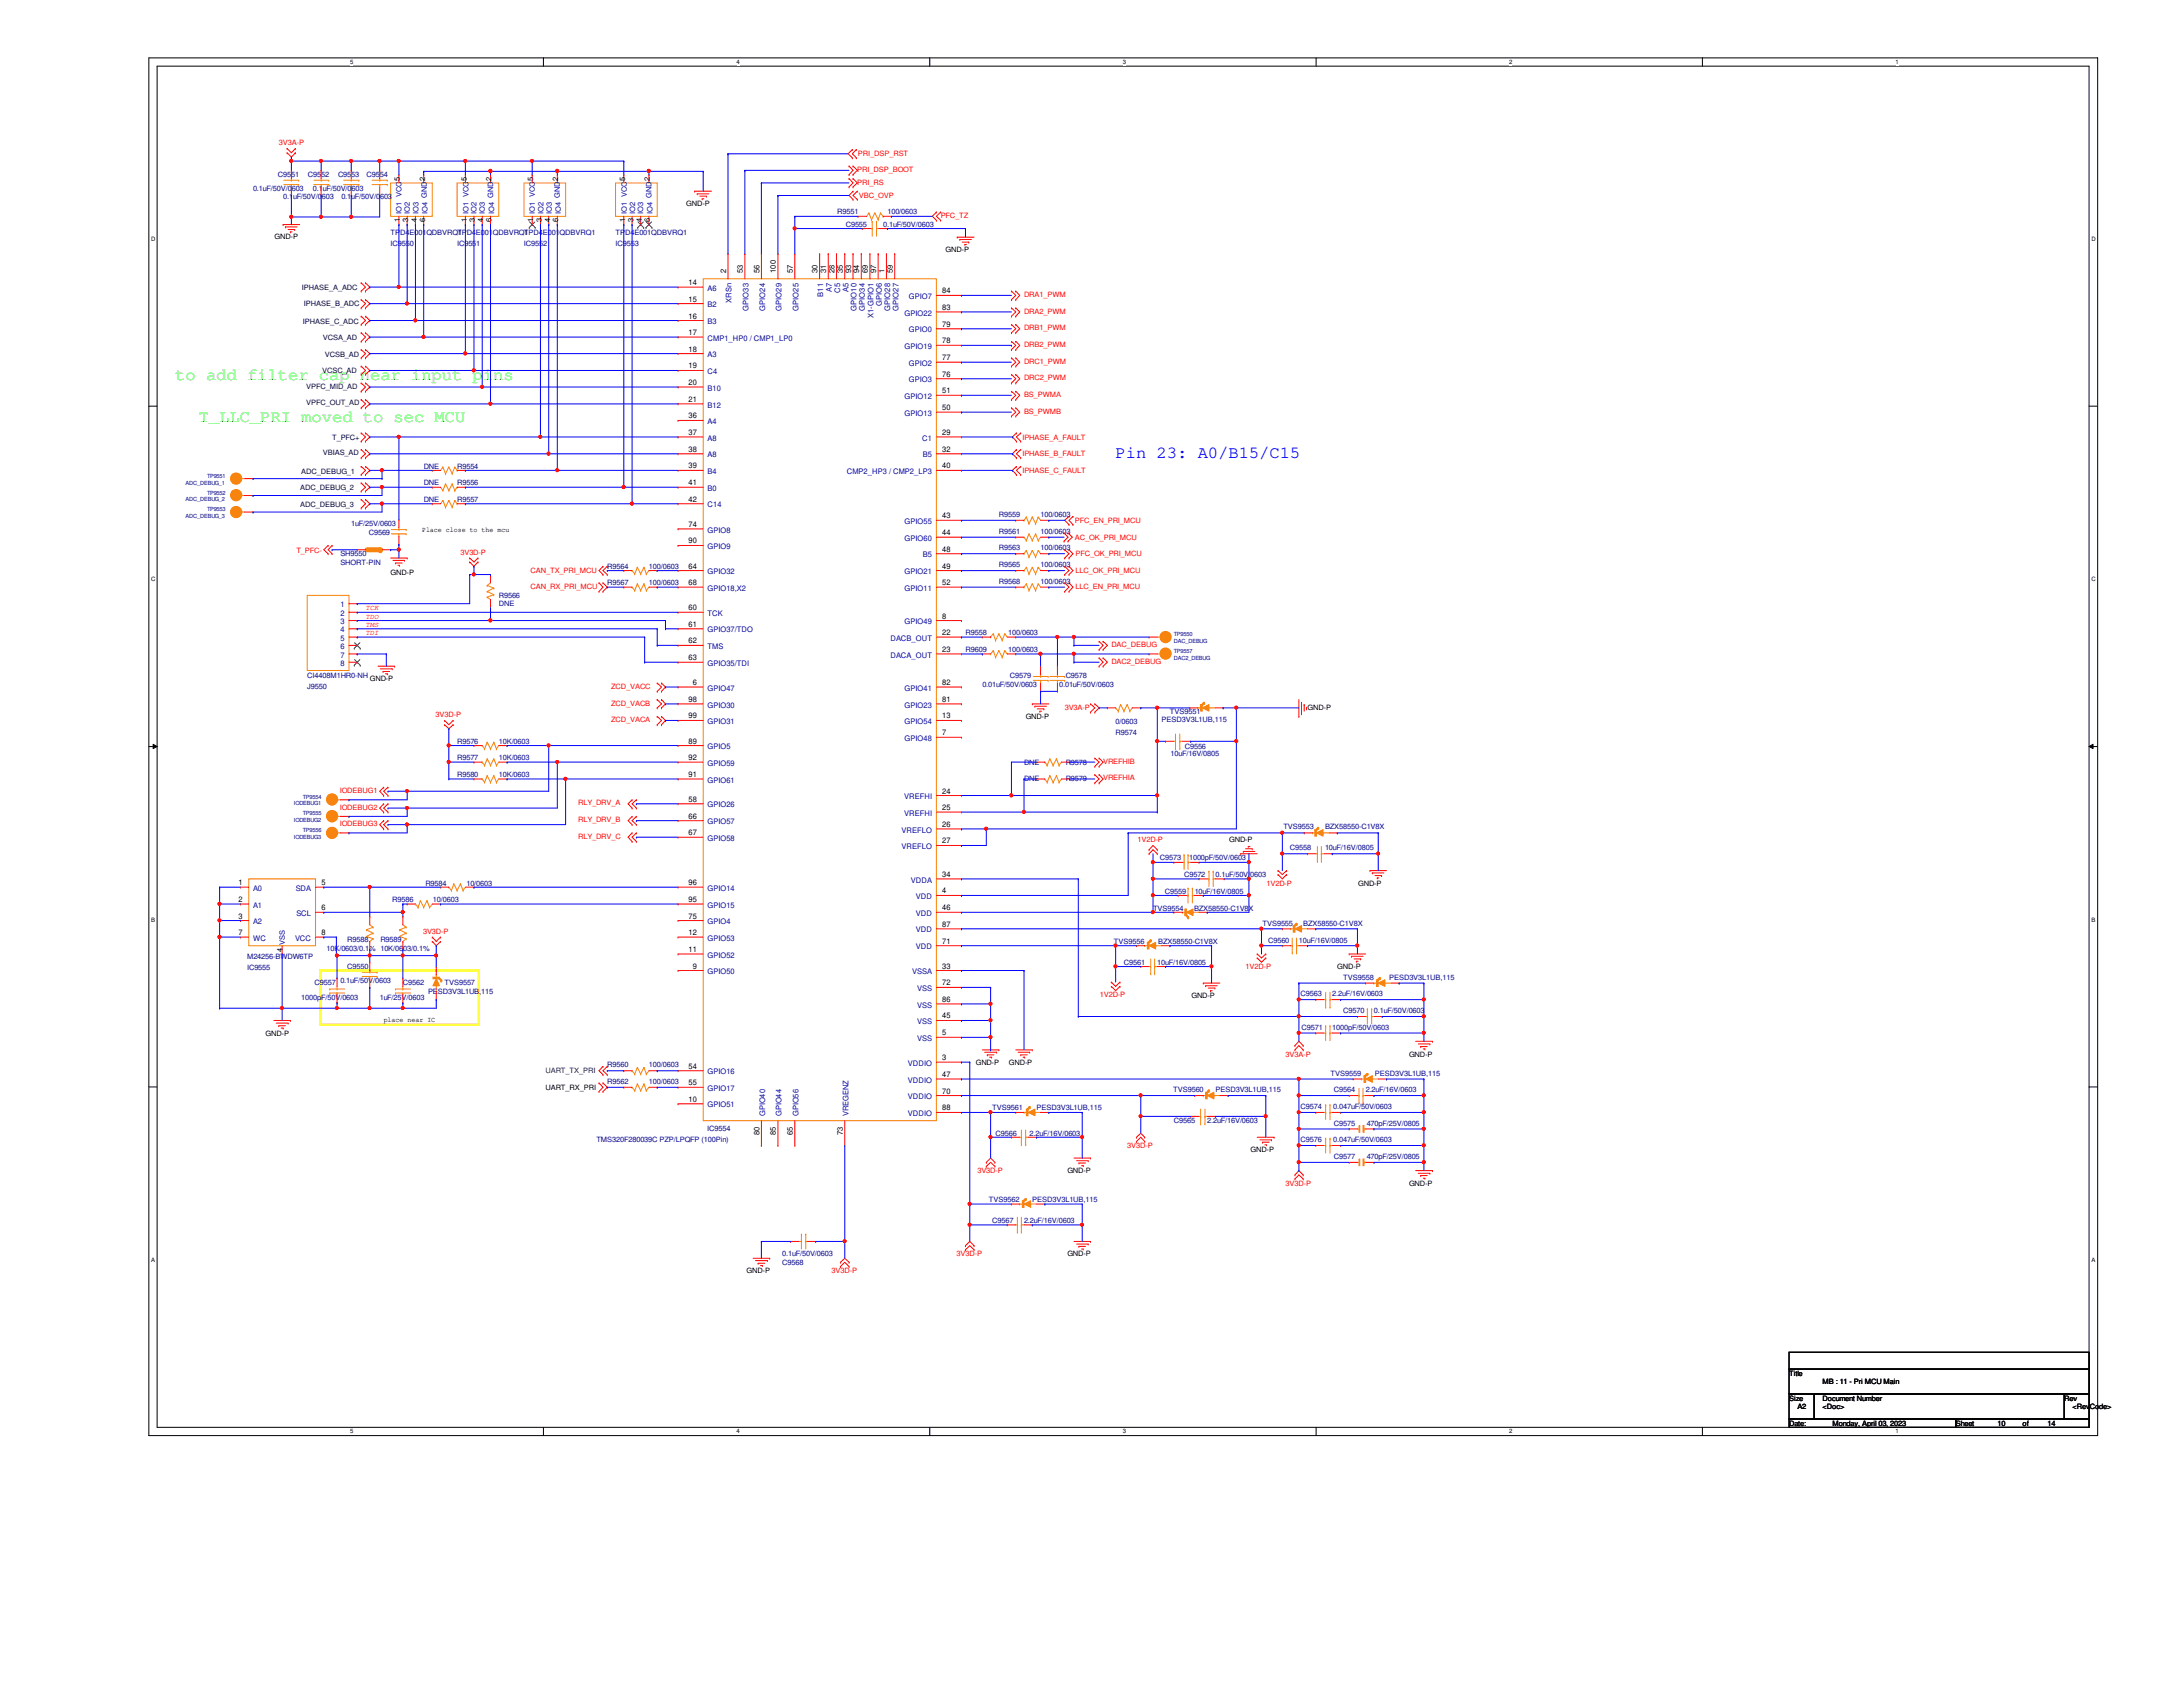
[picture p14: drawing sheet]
<svg xmlns="http://www.w3.org/2000/svg" width="279mm" height="216mm" viewBox="0 0 279 216" stroke-linecap="round" stroke-linejoin="round" font-family="sans-serif">
<defs><g id="words">
<g font-size="2.2" fill="#0f0">
<text x="22.4" y="48.7">to add filter cap near input pins</text>
<text x="25.4" y="54">T_LLC_PRI moved to sec MCU</text>
</g>
<text font-size="2.2" fill="#00f" x="142.8" y="58.6">Pin 23: A0/B15/C15</text>
<g font-size="1">
<text x="92.9" y="34.9" transform="rotate(-90 92.9 34.9)">2</text>
<text x="95.1" y="34.9" transform="rotate(-90 95.1 34.9)">53</text>
<text x="97.2" y="34.9" transform="rotate(-90 97.2 34.9)">56</text>
<text x="99.3" y="34.9" transform="rotate(-90 99.3 34.9)">100</text>
<text x="101.5" y="34.9" transform="rotate(-90 101.5 34.9)">57</text>
<text x="104.6" y="34.9" transform="rotate(-90 104.6 34.9)">30</text>
<text x="105.7" y="34.9" transform="rotate(-90 105.7 34.9)">31</text>
<text x="106.8" y="34.9" transform="rotate(-90 106.8 34.9)">28</text>
<text x="107.9" y="34.9" transform="rotate(-90 107.9 34.9)">35</text>
<text x="108.9" y="34.9" transform="rotate(-90 108.9 34.9)">93</text>
<text x="110" y="34.9" transform="rotate(-90 110 34.9)">94</text>
<text x="111.1" y="34.9" transform="rotate(-90 111.1 34.9)">69</text>
<text x="112.1" y="34.9" transform="rotate(-90 112.1 34.9)">97</text>
<text x="113.2" y="34.9" transform="rotate(-90 113.2 34.9)">1</text>
<text x="114.3" y="34.9" transform="rotate(-90 114.3 34.9)">59</text>
<text x="88.1" y="40.8">16</text>
<text x="88.1" y="36.5">14</text>
<text x="88.1" y="38.6">15</text>
<text x="120.6" y="39.7">83</text>
<text x="120.6" y="37.5">84</text>
<text x="120.6" y="41.8">79</text>
<text x="88.1" y="47.2">19</text>
<text x="88.1" y="45">18</text>
<text x="88.1" y="42.9">17</text>
<text x="120.6" y="46.1">77</text>
<text x="120.6" y="43.9">78</text>
<text x="88.1" y="51.4">21</text>
<text x="88.1" y="49.3">20</text>
<text x="88.1" y="53.6">36</text>
<text x="120.6" y="48.2">76</text>
<text x="120.6" y="50.3">51</text>
<text x="120.6" y="52.5">50</text>
<text x="88.1" y="55.7">37</text>
<text x="88.1" y="57.8">38</text>
<text x="88.1" y="59.9">39</text>
<text x="120.6" y="55.7">29</text>
<text x="120.6" y="57.8">32</text>
<text x="120.6" y="59.9">40</text>
<text x="88.1" y="64.2">42</text>
<text x="88.1" y="62.1">41</text>
<text x="88.1" y="67.4">74</text>
<text x="88.1" y="69.6">90</text>
<text x="120.6" y="66.3">43</text>
<text x="120.6" y="68.5">44</text>
<text x="120.6" y="70.6">48</text>
<text x="88.1" y="72.8">64</text>
<text x="88.1" y="74.9">68</text>
<text x="120.6" y="72.8">49</text>
<text x="120.6" y="74.9">52</text>
<text x="88.1" y="78.1">60</text>
<text x="88.1" y="80.2">61</text>
<text x="88.1" y="82.3">62</text>
<text x="120.6" y="83.4">23</text>
<text x="120.6" y="81.3">22</text>
<text x="120.6" y="79.2">8</text>
<text x="88.1" y="84.5">63</text>
<text x="88.1" y="89.8">98</text>
<text x="88.7" y="87.7">6</text>
<text x="120.6" y="87.7">82</text>
<text x="120.6" y="89.8">81</text>
<text x="88.1" y="95.2">89</text>
<text x="88.1" y="91.9">99</text>
<text x="120.6" y="94.1">7</text>
<text x="120.6" y="91.9">13</text>
<text x="88.1" y="99.4">91</text>
<text x="88.1" y="97.3">92</text>
<text x="120.6" y="101.6">24</text>
<text x="88.1" y="102.6">58</text>
<text x="88.1" y="104.8">66</text>
<text x="88.1" y="106.9">67</text>
<text x="120.6" y="103.7">25</text>
<text x="120.6" y="105.8">26</text>
<text x="120.6" y="107.9">27</text>
<text x="30.5" y="113.3">1</text>
<text x="41.1" y="113.3">5</text>
<text x="88.1" y="113.3">96</text>
<text x="120.6" y="112.2">34</text>
<text x="30.5" y="115.4">2</text>
<text x="30.5" y="117.6">3</text>
<text x="30.5" y="119.7">7</text>
<text x="41.1" y="116.5">6</text>
<text x="41.1" y="119.7">8</text>
<text x="88.1" y="117.6">75</text>
<text x="88.1" y="115.4">95</text>
<text x="88.1" y="119.7">12</text>
<text x="120.6" y="118.6">87</text>
<text x="120.6" y="114.3">4</text>
<text x="120.6" y="116.5">46</text>
<text x="88.1" y="121.8">11</text>
<text x="88.7" y="124">9</text>
<text x="120.6" y="124">33</text>
<text x="120.6" y="120.8">71</text>
<text x="120.6" y="128.2">86</text>
<text x="120.6" y="130.3">45</text>
<text x="120.6" y="126.1">72</text>
<text x="88.1" y="136.8">54</text>
<text x="120.6" y="135.7">3</text>
<text x="120.6" y="132.5">5</text>
<text x="120.6" y="137.8">47</text>
<text x="88.1" y="141">10</text>
<text x="88.1" y="138.9">55</text>
<text x="120.6" y="140">70</text>
<text x="120.6" y="142.1">88</text>
<text x="97.2" y="145.3" transform="rotate(-90 97.2 145.3)">80</text>
<text x="99.3" y="145.3" transform="rotate(-90 99.3 145.3)">85</text>
<text x="101.5" y="145.3" transform="rotate(-90 101.5 145.3)">65</text>
<text x="107.9" y="145.3" transform="rotate(-90 107.9 145.3)">73</text>
</g>
<g font-size="1" fill="#0000a0">
<text x="90.6" y="41.5">B3</text>
<text x="90.6" y="37.2">A6</text>
<text x="90.6" y="39.3">B2</text>
<text x="93.6" y="38.7" transform="rotate(-90 93.6 38.7)">XRSn</text>
<text x="95.8" y="39.8" transform="rotate(-90 95.8 39.8)">GPIO33</text>
<text x="97.9" y="39.8" transform="rotate(-90 97.9 39.8)">GPIO24</text>
<text x="100" y="39.8" transform="rotate(-90 100 39.8)">GPIO29</text>
<text x="102.2" y="39.8" transform="rotate(-90 102.2 39.8)">GPIO25</text>
<text x="105.4" y="38" transform="rotate(-90 105.4 38)">B11</text>
<text x="106.5" y="37.4" transform="rotate(-90 106.5 37.4)">A7</text>
<text x="107.5" y="37.5" transform="rotate(-90 107.5 37.5)">C5</text>
<text x="108.6" y="37.4" transform="rotate(-90 108.6 37.4)">A5</text>
<text x="109.6" y="39.8" transform="rotate(-90 109.6 39.8)">GPIO10</text>
<text x="110.7" y="39.8" transform="rotate(-90 110.7 39.8)">GPIO34</text>
<text x="111.8" y="40.7" transform="rotate(-90 111.8 40.7)">X1-GPIO1</text>
<text x="112.9" y="39.2" transform="rotate(-90 112.9 39.2)">GPIO6</text>
<text x="113.9" y="39.8" transform="rotate(-90 113.9 39.8)">GPIO28</text>
<text x="115" y="39.8" transform="rotate(-90 115 39.8)">GPIO27</text>
<text x="115.8" y="40.4">GPIO22</text>
<text x="116.3" y="38.3">GPIO7</text>
<text x="90.6" y="47.9">C4</text>
<text x="90.6" y="45.7">A3</text>
<text x="90.6" y="43.6">CMP1_HP0 / CMP1_LP0</text>
<text x="115.8" y="44.7">GPIO19</text>
<text x="116.3" y="46.8">GPIO2</text>
<text x="116.3" y="42.5">GPIO0</text>
<text x="90.6" y="52.2">B12</text>
<text x="90.6" y="50">B10</text>
<text x="115.8" y="51.1">GPIO12</text>
<text x="115.8" y="53.2">GPIO13</text>
<text x="116.3" y="48.9">GPIO3</text>
<text x="90.6" y="54.3">A4</text>
<text x="90.6" y="56.4">A8</text>
<text x="90.6" y="58.5">A8</text>
<text x="118" y="56.4">C1</text>
<text x="118.1" y="58.5">B5</text>
<text x="90.6" y="60.7">B4</text>
<text x="90.6" y="64.9">C14</text>
<text x="90.6" y="62.8">B0</text>
<text x="108.4" y="60.7">CMP2_HP3 / CMP2_LP3</text>
<text x="90.6" y="68.2">GPIO8</text>
<text x="90.6" y="70.3">GPIO9</text>
<text x="115.8" y="67.1">GPIO55</text>
<text x="115.8" y="69.2">GPIO60</text>
<text x="118.1" y="71.3">B5</text>
<text x="43.6" y="77.7">1</text>
<text x="90.6" y="73.5">GPIO32</text>
<text x="90.6" y="75.6">GPIO18,X2</text>
<text x="115.8" y="73.5">GPIO21</text>
<text x="115.8" y="75.6">GPIO11</text>
<text x="43.6" y="78.8">2</text>
<text x="43.6" y="79.9">3</text>
<text x="43.6" y="80.9">4</text>
<text x="43.6" y="82">5</text>
<text x="43.6" y="83.1">6</text>
<text x="90.6" y="78.8">TCK</text>
<text x="90.6" y="80.9">GPIO37/TDO</text>
<text x="90.6" y="83.1">TMS</text>
<text x="114" y="82">DACB_OUT</text>
<text x="115.8" y="79.9">GPIO49</text>
<text x="43.6" y="84.2">7</text>
<text x="43.6" y="85.2">8</text>
<text x="90.6" y="88.4">GPIO47</text>
<text x="90.6" y="85.2">GPIO35/TDI</text>
<text x="114" y="84.2">DACA_OUT</text>
<text x="115.8" y="88.4">GPIO41</text>
<text x="90.6" y="95.9">GPIO5</text>
<text x="90.6" y="90.6">GPIO30</text>
<text x="90.6" y="92.7">GPIO31</text>
<text x="115.8" y="94.8">GPIO48</text>
<text x="115.8" y="92.7">GPIO54</text>
<text x="115.8" y="90.6">GPIO23</text>
<text x="90.6" y="100.2">GPIO61</text>
<text x="90.6" y="98">GPIO59</text>
<text x="90.6" y="103.3">GPIO26</text>
<text x="90.6" y="105.5">GPIO57</text>
<text x="90.6" y="107.6">GPIO58</text>
<text x="115.4" y="106.6">VREFLO</text>
<text x="115.7" y="102.3">VREFHI</text>
<text x="115.7" y="104.4">VREFHI</text>
<text x="115.4" y="108.7">VREFLO</text>
<text x="116.6" y="112.9">VDDA</text>
<text x="32.4" y="114">A0</text>
<text x="32.4" y="116.2">A1</text>
<text x="32.4" y="118.3">A2</text>
<text x="37.8" y="114">SDA</text>
<text x="37.9" y="117.2">SCL</text>
<text x="90.6" y="118.3">GPIO4</text>
<text x="90.6" y="116.2">GPIO15</text>
<text x="90.6" y="114">GPIO14</text>
<text x="117.2" y="119.3">VDD</text>
<text x="117.2" y="115.1">VDD</text>
<text x="117.2" y="117.2">VDD</text>
<text x="32.4" y="120.4">WC</text>
<text x="37.8" y="120.4">VCC</text>
<text x="90.6" y="124.7">GPIO50</text>
<text x="90.6" y="122.6">GPIO52</text>
<text x="90.6" y="120.4">GPIO53</text>
<text x="116.8" y="124.7">VSSA</text>
<text x="117.2" y="121.5">VDD</text>
<text x="117.4" y="128.9">VSS</text>
<text x="117.4" y="131.1">VSS</text>
<text x="117.4" y="126.8">VSS</text>
<text x="90.6" y="137.5">GPIO16</text>
<text x="116.2" y="136.4">VDDIO</text>
<text x="117.4" y="133.2">VSS</text>
<text x="90.6" y="141.7">GPIO51</text>
<text x="90.6" y="139.6">GPIO17</text>
<text x="97.9" y="142.9" transform="rotate(-90 97.9 142.9)">GPIO40</text>
<text x="100" y="142.9" transform="rotate(-90 100 142.9)">GPIO44</text>
<text x="102.2" y="142.9" transform="rotate(-90 102.2 142.9)">GPIO56</text>
<text x="108.6" y="142.9" transform="rotate(-90 108.6 142.9)">VREGENZ</text>
<text x="116.2" y="138.6">VDDIO</text>
<text x="116.2" y="140.7">VDDIO</text>
<text x="116.2" y="142.8">VDDIO</text>
</g>
<g font-size=".9" fill="#000080">
<text x="35.6" y="22.6">C9551</text>
<text x="39.4" y="22.6">C9552</text>
<text x="43.3" y="22.6">C9553</text>
<text x="46.9" y="22.6">C9554</text>
<text x="32.4" y="24.5">0.1uF/50V/0603</text>
<text x="36.2" y="25.4">0.1uF/50V/0603</text>
<text x="40" y="24.5">0.1uF/50V/0603</text>
<text x="43.7" y="25.4">0.1uF/50V/0603</text>
<text x="107.1" y="27.4">R9551</text>
<text x="108.2" y="29">C9555</text>
<text x="113" y="29">0.1uF/50V/0603</text>
<text x="113.6" y="27.4">100/0603</text>
<text x="50" y="30.1">TPD4E001QDBVRQ1</text>
<text x="50" y="31.5">IC9550</text>
<text x="58.5" y="30.1">TPD4E001QDBVRQ1</text>
<text x="58.5" y="31.5">IC9551</text>
<text x="67.1" y="30.1">TPD4E001QDBVRQ1</text>
<text x="67.1" y="31.5">IC9552</text>
<text x="78.8" y="30.1">TPD4E001QDBVRQ1</text>
<text x="78.8" y="31.5">IC9553</text>
<text x="54.2" y="60">DNE</text>
<text x="58.5" y="60">R9554</text>
<text x="54.2" y="64.3">DNE</text>
<text x="54.2" y="62.1">DNE</text>
<text x="58.5" y="64.3">R9557</text>
<text x="58.5" y="62.1">R9556</text>
<text x="43.6" y="71.2">SH9550</text>
<text x="45" y="67.4">1uF/25V/0603</text>
<text x="47.2" y="68.4">C9569</text>
<text x="127.8" y="70.4">R9563</text>
<text x="127.8" y="66.2">R9559</text>
<text x="127.8" y="68.3">R9561</text>
<text x="133.2" y="70.4">100/0603</text>
<text x="133.2" y="66.2">100/0603</text>
<text x="133.2" y="68.3">100/0603</text>
<text x="43.6" y="72.3">SHORT-PIN</text>
<text x="63.8" y="77.6">DNE</text>
<text x="63.8" y="76.5">R9566</text>
<text x="77.7" y="74.9">R9567</text>
<text x="77.7" y="72.8">R9564</text>
<text x="83.1" y="74.9">100/0603</text>
<text x="83.1" y="72.8">100/0603</text>
<text x="127.8" y="72.6">R9565</text>
<text x="127.8" y="74.7">R9568</text>
<text x="133.2" y="72.6">100/0603</text>
<text x="133.2" y="74.7">100/0603</text>
<text x="123.6" y="81.3">R9558</text>
<text x="123.6" y="83.4">R9609</text>
<text x="129" y="81.3">100/0603</text>
<text x="129" y="83.4">100/0603</text>
<text x="39.3" y="86.8">CI4408M1HR0-NH</text>
<text x="39.3" y="88.1">J9550</text>
<text x="125.7" y="87.9">0.01uF/50V/0603</text>
<text x="129.2" y="86.8">C9579</text>
<text x="135.6" y="87.9">0.01uF/50V/0603</text>
<text x="136.4" y="86.8">C9578</text>
<text x="58.5" y="95.2">R9576</text>
<text x="63.8" y="95.2">10K/0603</text>
<text x="142.8" y="94">R9574</text>
<text x="142.8" y="92.6">0/0603</text>
<text x="148.7" y="92.4">PESD3V3L1UB,115</text>
<text x="149.7" y="91.4">TVS9551</text>
<text x="151.6" y="95.8">C9556</text>
<text x="58.5" y="97.3">R9577</text>
<text x="58.5" y="99.4">R9580</text>
<text x="63.8" y="97.3">10K/0603</text>
<text x="63.8" y="99.4">10K/0603</text>
<text x="131.1" y="100">DNE</text>
<text x="131.1" y="97.9">DNE</text>
<text x="136.4" y="100">R9579</text>
<text x="136.4" y="97.9">R9578</text>
<text x="149.8" y="96.8">10uF/16V/0805</text>
<text x="164.3" y="106.1">TVS9553</text>
<text x="169.6" y="106.1">BZX58550-C1V8X</text>
<text x="54.4" y="113.3">R9584</text>
<text x="59.7" y="113.3">10/0603</text>
<text x="148.5" y="110.1">C9573</text>
<text x="151.6" y="112.3">C9572</text>
<text x="152.2" y="110.1">1000pF/50V/0603</text>
<text x="155.6" y="112.3">0.1uF/50V/0603</text>
<text x="165.1" y="108.8">C9558</text>
<text x="169.6" y="108.8">10uF/16V/0805</text>
<text x="50.2" y="115.4">R9586</text>
<text x="55.4" y="115.4">10/0603</text>
<text x="147.6" y="116.5">TVS9554</text>
<text x="149.1" y="114.4">C9559</text>
<text x="152.8" y="116.5">BZX58550-C1V8X</text>
<text x="152.9" y="114.4">10uF/16V/0805</text>
<text x="161.6" y="118.4">TVS9555</text>
<text x="166.8" y="118.4">BZX58550-C1V8X</text>
<text x="31.6" y="122.7">M24256-BWDW6TP</text>
<text x="31.6" y="124.1">IC9555</text>
<text x="41.8" y="121.7">10K/0603/0.1% 10K/0603/0.1%</text>
<text x="43.6" y="125.8">0.1uF/50V/0603</text>
<text x="44.4" y="124">C9550</text>
<text x="44.5" y="120.6">R9588</text>
<text x="48.7" y="120.6">R9589</text>
<text x="142.6" y="120.8">TVS9556</text>
<text x="143.8" y="123.4">C9561</text>
<text x="148.1" y="123.4">10uF/16V/0805</text>
<text x="148.3" y="120.8">BZX58550-C1V8X</text>
<text x="162.3" y="120.7">C9560</text>
<text x="166.2" y="120.7">10uF/16V/0805</text>
<text x="171.9" y="125.4">TVS9558</text>
<text x="177.8" y="125.4">PESD3V3L1UB,115</text>
<text x="38.6" y="127.9">1000pF/50V/0603</text>
<text x="40.3" y="126.1">C9557</text>
<text x="48.6" y="127.9">1uF/25V/0603</text>
<text x="51.6" y="126.1">C9562</text>
<text x="54.8" y="127.2">PESD3V3L1UB,115</text>
<text x="56.9" y="126.1">TVS9557</text>
<text x="166.5" y="127.5">C9563</text>
<text x="166.6" y="131.8">C9571</text>
<text x="170.5" y="131.8">1000pF/50V/0603</text>
<text x="170.5" y="127.5">2.2uF/16V/0603</text>
<text x="171.9" y="129.7">C9570</text>
<text x="175.9" y="129.7">0.1uF/50V/0603</text>
<text x="77.7" y="136.6">R9560</text>
<text x="83.1" y="136.6">100/0603</text>
<text x="170.3" y="137.7">TVS9559</text>
<text x="176" y="137.7">PESD3V3L1UB,115</text>
<text x="77.7" y="138.7">R9562</text>
<text x="83.1" y="138.7">100/0603</text>
<text x="127" y="142.1">TVS9561</text>
<text x="132.7" y="142.1">PESD3V3L1UB,115</text>
<text x="150.2" y="139.8">TVS9560</text>
<text x="150.2" y="143.7">C9565</text>
<text x="154.5" y="143.7">2.2uF/16V/0603</text>
<text x="155.6" y="139.8">PESD3V3L1UB,115</text>
<text x="166.5" y="141.9">C9574</text>
<text x="170.6" y="141.9">0.047uF/50V/0603</text>
<text x="170.7" y="139.8">C9564</text>
<text x="174.8" y="139.8">2.2uF/16V/0603</text>
<text x="76.3" y="146.2">TMS320F280039C PZP/LPQFP (100Pin)</text>
<text x="90.5" y="144.8">IC9554</text>
<text x="127.4" y="145.3">C9566</text>
<text x="131.8" y="145.3">2.2uF/16V/0603</text>
<text x="166.5" y="146.2">C9576</text>
<text x="170.6" y="146.2">0.047uF/50V/0603</text>
<text x="170.7" y="148.3">C9577</text>
<text x="170.7" y="144.1">C9575</text>
<text x="174.9" y="148.3">470pF/25V/0805</text>
<text x="174.9" y="144.1">470pF/25V/0805</text>
<text x="126.6" y="153.9">TVS9562</text>
<text x="132.1" y="153.9">PESD3V3L1UB,115</text>
<text x="100.1" y="160.8">0.1uF/50V/0603</text>
<text x="100.1" y="161.9">C9568</text>
<text x="127" y="156.5">C9567</text>
<text x="131.1" y="156.5">2.2uF/16V/0603</text>
</g>
<g font-size=".9" fill="#f00">
<text x="35.7" y="18.6">3V3A-P</text>
<text x="109.7" y="22">PRI_DSP_BOOT</text>
<text x="109.7" y="23.6">PRI_RS</text>
<text x="109.8" y="20">PRI_DSP_RST</text>
<text x="109.9" y="25.3">VBC_OVP</text>
<text x="120.4" y="27.9">PFC_TZ</text>
<text x="131.1" y="38">DRA1_PWM</text>
<text x="131.1" y="40.1">DRA2_PWM</text>
<text x="131.1" y="42.3">DRB1_PWM</text>
<text x="131.1" y="44.4">DRB2_PWM</text>
<text x="131.1" y="46.5">DRC1_PWM</text>
<text x="131.1" y="48.7">DRC2_PWM</text>
<text x="131.1" y="50.8">BS_PWMA</text>
<text x="131.1" y="53">BS_PWMB</text>
<text x="130.9" y="56.3">IPHASE_A_FAULT</text>
<text x="130.9" y="58.4">IPHASE_B_FAULT</text>
<text x="130.9" y="60.5">IPHASE_C_FAULT</text>
<text x="37.9" y="70.8">T_PFC-</text>
<text x="58.9" y="71">3V3D-P</text>
<text x="137.6" y="66.9">PFC_EN_PRI_MCU</text>
<text x="137.6" y="69">AC_OK_PRI_MCU</text>
<text x="137.7" y="71.2">PFC_OK_PRI_MCU</text>
<text x="67.9" y="73.3">CAN_TX_PRI_MCU</text>
<text x="67.9" y="75.4">CAN_RX_PRI_MCU</text>
<text x="137.7" y="73.3">LLC_OK_PRI_MCU</text>
<text x="137.7" y="75.4">LLC_EN_PRI_MCU</text>
<text x="46.8" y="78.1">TCK</text>
<text x="46.8" y="79.2">TDO</text>
<text x="46.8" y="81.3">TDI</text>
<text x="46.8" y="80.2">TMS</text>
<text x="142.2" y="82.8">DAC_DEBUG</text>
<text x="78.2" y="88.1">ZCD_VACC</text>
<text x="142.2" y="85">DAC2_DEBUG</text>
<text x="55.8" y="91.8">3V3D-P</text>
<text x="78.2" y="90.3">ZCD_VACB</text>
<text x="78.2" y="92.4">ZCD_VACA</text>
<text x="136.3" y="90.8">3V3A-P</text>
<text x="43.5" y="101.5">IODEBUG1</text>
<text x="141.2" y="99.9">VREFHIA</text>
<text x="141.2" y="97.7">VREFHIB</text>
<text x="43.5" y="103.6">IODEBUG2</text>
<text x="43.5" y="105.7">IODEBUG3</text>
<text x="74" y="103.1">RLY_DRV_A</text>
<text x="74" y="105.2">RLY_DRV_B</text>
<text x="74" y="107.4">RLY_DRV_C</text>
<text x="145.6" y="107.8">1V2D-P</text>
<text x="162.1" y="113.3">1V2D-P</text>
<text x="54.1" y="119.5">3V3D-P</text>
<text x="159.4" y="124">1V2D-P</text>
<text x="140.8" y="127.6">1V2D-P</text>
<text x="164.5" y="135.2">3V3A-P</text>
<text x="144.3" y="146.9">3V3D-P</text>
<text x="125.1" y="150.1">3V3D-P</text>
<text x="164.5" y="151.7">3V3D-P</text>
<text x="122.4" y="160.8">3V3D-P</text>
<text x="106.4" y="162.9">3V3D-P</text>
</g>
<g font-size=".9">
<text x="51.2" y="23.2" transform="rotate(-90 51.2 23.2)">5</text>
<text x="54.4" y="23.2" transform="rotate(-90 54.4 23.2)">2</text>
<text x="59.7" y="23.2" transform="rotate(-90 59.7 23.2)">5</text>
<text x="62.9" y="23.2" transform="rotate(-90 62.9 23.2)">2</text>
<text x="68.2" y="23.2" transform="rotate(-90 68.2 23.2)">5</text>
<text x="71.5" y="23.2" transform="rotate(-90 71.5 23.2)">2</text>
<text x="80" y="23.2" transform="rotate(-90 80 23.2)">5</text>
<text x="83.2" y="23.2" transform="rotate(-90 83.2 23.2)">2</text>
<text x="51.2" y="28.4" transform="rotate(-90 51.2 28.4)">1</text>
<text x="52.2" y="28.4" transform="rotate(-90 52.2 28.4)">3</text>
<text x="53.3" y="28.4" transform="rotate(-90 53.3 28.4)">4</text>
<text x="54.4" y="28.4" transform="rotate(-90 54.4 28.4)">6</text>
<text x="59.7" y="28.4" transform="rotate(-90 59.7 28.4)">1</text>
<text x="60.8" y="28.4" transform="rotate(-90 60.8 28.4)">3</text>
<text x="61.8" y="28.4" transform="rotate(-90 61.8 28.4)">4</text>
<text x="62.9" y="28.4" transform="rotate(-90 62.9 28.4)">6</text>
<text x="68.2" y="28.4" transform="rotate(-90 68.2 28.4)">1</text>
<text x="69.3" y="28.4" transform="rotate(-90 69.3 28.4)">3</text>
<text x="70.4" y="28.4" transform="rotate(-90 70.4 28.4)">4</text>
<text x="71.5" y="28.4" transform="rotate(-90 71.5 28.4)">6</text>
<text x="80" y="28.4" transform="rotate(-90 80 28.4)">1</text>
<text x="81.1" y="28.4" transform="rotate(-90 81.1 28.4)">3</text>
<text x="82.1" y="28.4" transform="rotate(-90 82.1 28.4)">4</text>
<text x="83.2" y="28.4" transform="rotate(-90 83.2 28.4)">6</text>
<text x="87.8" y="26.4">GND-P</text>
<text x="35.1" y="30.6">GND-P</text>
<text x="121" y="32.3">GND-P</text>
<text x="54" y="68">Place close to the mcu</text>
<text x="50" y="73.5">GND-P</text>
<text x="47.3" y="87.2">GND-P</text>
<text x="131.3" y="92">GND-P</text>
<text x="167.3" y="90.8">GND-P</text>
<text x="157.3" y="107.8">GND-P</text>
<text x="173.8" y="113.3">GND-P</text>
<text x="36.2" y="121.9" transform="rotate(-90 36.2 121.9)">4</text>
<text x="171.2" y="124">GND-P</text>
<text x="49.1" y="130.9">place near IC</text>
<text x="152.5" y="127.7">GND-P</text>
<text x="34" y="132.5">GND-P</text>
<text x="124.9" y="136.3">GND-P</text>
<text x="129.1" y="136.3">GND-P</text>
<text x="180.3" y="135.2">GND-P</text>
<text x="69.8" y="139.4">UART_RX_PRI</text>
<text x="160.1" y="147.4">GND-P</text>
<text x="136.6" y="150.1">GND-P</text>
<text x="180.3" y="151.7">GND-P</text>
<text x="136.6" y="160.8">GND-P</text>
<text x="95.5" y="162.9">GND-P</text>
<text x="229" y="176.1">Title</text>
<text x="229" y="179.2">Size</text>
<text x="233.3" y="179.2">Document Number</text>
<text x="233.3" y="177.1">MB : 11 - Pri MCU Main</text>
<text x="264.2" y="179.2">Rev</text>
<text x="229" y="182.5">Date:</text>
<text x="230" y="180.3">A2</text>
<text x="233.3" y="180.3">&lt;Doc&gt;</text>
<text x="234.5" y="182.5">Monday, April 03, 2023</text>
<text x="250.3" y="182.5">Sheet</text>
<text x="255.7" y="182.5">10</text>
<text x="258.9" y="182.5">of</text>
<text x="262" y="182.5">14</text>
<text x="265.3" y="180.3">&lt;RevCode&gt;</text>
</g>
<g font-size=".9" fill="#0000a0">
<text x="51.4" y="27.3" transform="rotate(-90 51.4 27.3)">IO1 VCC</text>
<text x="52.5" y="27.3" transform="rotate(-90 52.5 27.3)">IO2</text>
<text x="53.6" y="27.3" transform="rotate(-90 53.6 27.3)">IO3</text>
<text x="54.7" y="27.3" transform="rotate(-90 54.7 27.3)">IO4 GND</text>
<text x="59.9" y="27.3" transform="rotate(-90 59.9 27.3)">IO1 VCC</text>
<text x="61" y="27.3" transform="rotate(-90 61 27.3)">IO2</text>
<text x="62.1" y="27.3" transform="rotate(-90 62.1 27.3)">IO3</text>
<text x="63.2" y="27.3" transform="rotate(-90 63.2 27.3)">IO4 GND</text>
<text x="68.5" y="27.3" transform="rotate(-90 68.5 27.3)">IO1 VCC</text>
<text x="69.6" y="27.3" transform="rotate(-90 69.6 27.3)">IO2</text>
<text x="70.6" y="27.3" transform="rotate(-90 70.6 27.3)">IO3</text>
<text x="71.8" y="27.3" transform="rotate(-90 71.8 27.3)">IO4 GND</text>
<text x="80.2" y="27.3" transform="rotate(-90 80.2 27.3)">IO1 VCC</text>
<text x="81.3" y="27.3" transform="rotate(-90 81.3 27.3)">IO2</text>
<text x="82.3" y="27.3" transform="rotate(-90 82.3 27.3)">IO3</text>
<text x="83.5" y="27.3" transform="rotate(-90 83.5 27.3)">IO4 GND</text>
<text x="36.4" y="120.9" transform="rotate(-90 36.4 120.9)">VSS</text>
</g>
<g font-size=".9" fill="#000040">
<text x="38.7" y="37.2">IPHASE_A_ADC</text>
<text x="38.8" y="41.4">IPHASE_C_ADC</text>
<text x="38.9" y="39.2">IPHASE_B_ADC</text>
<text x="41.2" y="47.7">VCSC_AD</text>
<text x="41.3" y="43.6">VCSA_AD</text>
<text x="41.6" y="45.7">VCSB_AD</text>
<text x="39.2" y="49.7">VPFC_MID_AD</text>
<text x="39.2" y="51.9">VPFC_OUT_AD</text>
<text x="41.3" y="58.3">VBIAS_AD</text>
<text x="42.5" y="56.3">T_PFC+</text>
<text x="38.4" y="62.7">ADC_DEBUG_2</text>
<text x="38.4" y="64.9">ADC_DEBUG_3</text>
<text x="38.6" y="60.6">ADC_DEBUG_1</text>
</g>
<text font-size=".9" fill="#400040" x="69.8" y="137.3">UART_TX_PRI</text>
<g font-size=".8">
<text x="44.8" y="8.2">5</text>
<text x="94.3" y="8.2">4</text>
<text x="143.7" y="8.2">3</text>
<text x="193.2" y="8.2">2</text>
<text x="242.6" y="8.2">1</text>
<text x="19.3" y="30.9">D</text>
<text x="267.7" y="30.9">D</text>
<text x="19.3" y="74.4">C</text>
<text x="267.7" y="74.4">C</text>
<text x="19.3" y="117.9">B</text>
<text x="267.7" y="117.9">B</text>
<text x="19.3" y="161.5">A</text>
<text x="267.7" y="161.5">A</text>
<text x="44.8" y="183.4">5</text>
<text x="94.3" y="183.4">4</text>
<text x="143.7" y="183.4">3</text>
<text x="193.2" y="183.4">2</text>
<text x="242.6" y="183.4">1</text>
</g>
<g font-size=".7" fill="#000080">
<text x="23.7" y="62">ADC_DEBUG_1</text>
<text x="23.7" y="64.1">ADC_DEBUG_2</text>
<text x="26.5" y="65.4">TP9553</text>
<text x="26.5" y="61.2">TP9551</text>
<text x="26.5" y="63.3">TP9552</text>
<text x="23.7" y="66.3">ADC_DEBUG_3</text>
<text x="150.2" y="83.6">TP9557</text>
<text x="150.2" y="81.4">TP9550</text>
<text x="150.2" y="82.3">DAC_DEBUG</text>
<text x="150.2" y="84.4">DAC2_DEBUG</text>
<text x="37.6" y="107.4">IODEBUG3</text>
<text x="37.6" y="103.1">IODEBUG1</text>
<text x="37.6" y="105.2">IODEBUG2</text>
<text x="38.8" y="106.5">TP9556</text>
<text x="38.8" y="102.2">TP9554</text>
<text x="38.8" y="104.4">TP9555</text>
</g>
</g></defs>
<path d="M19.1 7.4h249.4v176.3h-249.4zM20.1 8.5h247.3v174.2h-247.3z" fill="none" stroke="#000" stroke-width=".13"/>
<g fill="#fff">
<path d="M44.8 7.5h.4v.8h-.4z"/>
<path d="M44.8 182.8h.4v.8h-.4z"/>
</g>
<path d="M69.6 7.4v1.1M69.6 182.7v1" fill="none" stroke="#000" stroke-width=".13"/>
<g fill="#fff">
<path d="M94.3 7.5h.4v.8h-.4z"/>
<path d="M94.3 182.8h.4v.8h-.4z"/>
</g>
<path d="M119 7.4v1.1M119 182.7v1" fill="none" stroke="#000" stroke-width=".13"/>
<g fill="#fff">
<path d="M143.7 7.5h.4v.8h-.4z"/>
<path d="M143.7 182.8h.4v.8h-.4z"/>
</g>
<path d="M168.4 7.4v1.1M168.4 182.7v1" fill="none" stroke="#000" stroke-width=".13"/>
<g fill="#fff">
<path d="M193.2 7.5h.3v.8h-.3z"/>
<path d="M193.2 182.8h.3v.8h-.3z"/>
</g>
<path d="M217.9 7.4v1.1M217.9 182.7v1" fill="none" stroke="#000" stroke-width=".13"/>
<g fill="#fff">
<path d="M242.6 7.5h.4v.8h-.4z"/>
<path d="M242.6 182.8h.4v.8h-.4z"/>
<path d="M19.3 30.2h.6v.8h-.6z"/>
<path d="M267.7 30.2h.5v.8h-.5z"/>
<path d="M19.3 73.7h.6v.8h-.6z"/>
<path d="M267.7 73.7h.5v.8h-.5z"/>
</g>
<path d="M19.1 52h1M267.4 52h1" fill="none" stroke="#000" stroke-width=".13"/>
<g fill="#fff">
<path d="M19.3 117.3h.5v.8h-.5z"/>
<path d="M267.7 117.3h.4v.8h-.4z"/>
</g>
<path d="M19.1 95.5h1M19.6 95.2l.5 .3-.5 .3zM267.4 95.5l.5-.3v.6zM267.4 95.5h1" fill="none" stroke="#000" stroke-width=".13"/>
<path d="M19.6 95.2l.5 .3-.5 .3zM267.4 95.5l.5-.3v.6z" fill="#000"/>
<g fill="#fff">
<path d="M19.3 160.9h.5v.8h-.5z"/>
<path d="M267.7 160.9h.4v.8h-.4z"/>
</g>
<path d="M19.1 139.1h1M267.4 139.1h1M229 173.1h38.4v2.1h-38.4zM229 175.2h38.4v3.2h-38.4zM229 178.4h3.2v3.2h-3.2zM232.2 178.4h32v3.2h-32zM264.2 178.4h3.2v3.2h-3.2zM229 181.6h21.3v1.1h-21.3zM250.3 181.6h17.1v1.1h-17.1z" fill="none" stroke="#000" stroke-width=".13"/>
<path d="M41 124.2h20.3v6.9h-20.3z" fill="none" stroke="#ff0" stroke-width=".3"/>
<g fill="none" stroke="#f00" stroke-width=".13">
<path d="M36.7 19.6h.1M36.7 19h.1M36.7 19.6l.6 .5 .5-.5M36.7 19l.6 .6 .5-.6M37.8 19.6h.1M37.8 19h.1M109.1 19.1h.1M109.1 19.1l-.6 .6 .6 .5M109.6 19.1h.1M109.6 19.1l-.5 .6 .5 .5M36.2 28.7h.1M36.2 28.7h2.2"/>
<path d="M36.5 29h.1M36.5 29h1.5M36.9 29.4h.8M37.2 29.7h.1M37.2 29.7h.2M37.7 29.4h.1M46.2 36.2h.1M46.2 37.3h.1M46.2 38.4h.1M46.2 39.4h.1M46.2 36.2l.6 .5-.6 .6M46.2 38.4l.6 .5-.6 .5"/>
<path d="M46.8 37.3h.1M46.8 36.2h.1M46.8 39.4h.1M46.8 38.4h.1M46.8 36.2l.5 .5-.5 .6M46.8 38.4l.5 .5-.5 .5M79.8 28.7h.1M79.8 22.4h.1M79.8 22.4v1M79.8 27.7v1M80.9 28.7h.1M80.9 27.7v1"/>
<path d="M82 28.7h.1M82 27.7v1M83.1 22.4h.1M83.1 28.7h.1M83.1 22.4v1M83.1 27.7v1M88.9 24.5h.1M88.9 24.5h2.2M89.2 24.8h.1M89.2 24.8h1.5M89.6 25.1h.8M89.9 25.4h.1"/>
<path d="M89.9 25.4h.2M90.4 25.1h.1M108.7 22.4h.1M108.7 21.3h.1M108.7 23.9h.1M108.7 22.9h.1M108.7 21.3l.5 .5-.5 .6M108.7 22.9l.5 .5-.5 .5M109.1 20.2h.1M109.2 22.4h.1M109.2 21.3h.1M109.2 24.5h.1"/>
<path d="M109.2 25.5h.1M109.2 23.9h.1M109.2 22.9h.1M109.2 21.3l.5 .5-.5 .6M109.2 24.5l-.5 .5 .5 .5M109.2 22.9l.5 .5-.5 .5M109.6 20.2h.1M109.7 25.5h.1M109.7 24.5h.1M109.7 24.5l-.5 .5 .5 .5M119.8 27.1h.1M119.8 28.2h.1"/>
<path d="M119.8 27.1l-.5 .6 .5 .5M120.4 28.2h.1M120.4 27.1h.1M120.4 27.1l-.6 .6 .6 .5M122.5 30.4h.1M122.5 30.4h2.2M122.9 30.6h.1M122.9 30.6h1.4M123.1 31h.9M123.5 31.3h.1M123.5 31.3h.2M124 31h.1"/>
<path d="M129.5 38.4h.1M129.5 37.3h.1M129.5 39.4h.1M129.5 37.3l.5 .5-.5 .6M129.5 39.4l.5 .5-.5 .6M130 38.4h.1M130 37.3h.1M130 39.4h.1M130 37.3l.5 .5-.5 .6M130 39.4l.5 .5-.5 .6M46.2 40.5h.1M46.2 41.5h.1"/>
<path d="M46.2 42.6h.1M46.2 43.7h.1M46.2 44.7h.1M46.2 45.8h.1M46.2 46.9h.1M46.2 47.9h.1M46.2 49h.1M46.2 50.1h.1M46.2 51.1h.1M46.2 52.2h.1M46.2 55.4h.1M46.2 56.5h.1"/>
<path d="M46.2 57.5h.1M46.2 58.6h.1M46.2 59.7h.1M46.2 40.5l.6 .5-.6 .5M46.2 42.6l.6 .5-.6 .6M46.2 44.7l.6 .6-.6 .5M46.2 46.9l.6 .5-.6 .5M46.2 49l.6 .5-.6 .6M46.2 51.1l.6 .6-.6 .5M46.2 55.4l.6 .5-.6 .6M46.2 57.5l.6 .6-.6 .5M46.2 59.7l.6 .5-.6 .5"/>
<path d="M46.8 41.5h.1M46.8 40.5h.1M46.8 43.7h.1M46.8 42.6h.1M46.8 45.8h.1M46.8 44.7h.1M46.8 47.9h.1M46.8 46.9h.1M46.8 50.1h.1M46.8 49h.1M46.8 52.2h.1M46.8 51.1h.1"/>
<path d="M46.8 56.5h.1M46.8 55.4h.1M46.8 58.6h.1M46.8 57.5h.1M46.8 59.7h.1M46.8 40.5l.5 .5-.5 .5M46.8 42.6l.5 .5-.5 .6M46.8 44.7l.5 .6-.5 .5M46.8 46.9l.5 .5-.5 .5M46.8 49l.5 .5-.5 .6M46.8 51.1l.5 .6-.5 .5M46.8 55.4l.5 .5-.5 .6"/>
<path d="M46.8 57.5l.5 .6-.5 .5M46.8 59.7l.5 .5-.5 .5M129.5 40.5h.1M129.5 42.6h.1M129.5 41.5h.1M129.5 44.7h.1M129.5 43.7h.1M129.5 46.9h.1M129.5 45.8h.1M129.5 49h.1M129.5 47.9h.1M129.5 51.1h.1"/>
<path d="M129.5 50.1h.1M129.5 53.3h.1M129.5 52.2h.1M129.5 43.7l.5 .5-.5 .5M129.5 41.5l.5 .6-.5 .5M129.5 45.8l.5 .6-.5 .5M129.5 47.9l.5 .6-.5 .5M129.5 50.1l.5 .5-.5 .5M129.5 52.2l.5 .5-.5 .6M130 40.5h.1M130 42.6h.1M130 41.5h.1"/>
<path d="M130 44.7h.1M130 43.7h.1M130 46.9h.1M130 45.8h.1M130 49h.1M130 47.9h.1M130 51.1h.1M130 50.1h.1M130 53.3h.1M130 52.2h.1M130 41.5l.5 .6-.5 .5M130 43.7l.5 .5-.5 .5"/>
<path d="M130 45.8l.5 .6-.5 .5M130 47.9l.5 .6-.5 .5M130 50.1l.5 .5-.5 .5M130 52.2l.5 .5-.5 .6M130.1 55.4h.1M130.1 56.5h.1M130.1 57.5h.1M130.1 58.6h.1M130.1 59.7h.1M130.1 55.4l-.5 .5 .5 .6M130.1 57.5l-.5 .6 .5 .5M130.1 59.7l-.5 .5 .5 .5"/>
<path d="M130.6 56.5h.1M130.6 55.4h.1M130.6 58.6h.1M130.6 57.5h.1M130.6 59.7h.1M130.6 55.4l-.5 .5 .5 .6M130.6 57.5l-.5 .6 .5 .5M130.6 59.7l-.5 .5 .5 .5M42 69.8h.1M42 70.9h.1M42 69.8l-.6 .6 .6 .5M42.5 69.8h.1"/>
<path d="M42.5 70.9h.1M42.5 69.8l-.5 .6 .5 .5M46.2 60.7h.1M46.2 61.8h.1M46.2 62.9h.1M46.2 63.9h.1M46.2 65h.1M46.2 61.8l.6 .6-.6 .5M46.2 63.9l.6 .6-.6 .5M46.8 60.7h.1M46.8 62.9h.1M46.8 61.8h.1"/>
<path d="M46.8 65h.1M46.8 63.9h.1M46.8 61.8l.5 .6-.5 .5M46.8 63.9l.5 .6-.5 .5M50 71.4h2.1M50.3 71.7h1.5M50.6 72.1h.1M50.6 72.1h.9M50.9 72.3h.2M51.1 72.3h.1M51.8 71.7h.1M52.1 71.4h.1"/>
<path d="M55.3 62.4h.1M55.3 62.4h1.1M58.5 62.4h1.1M59.6 62.4h.1M60.1 71.9h.1M60.1 71.4h.1M60.1 71.9l.6 .6 .5-.6M60.1 71.4l.6 .5 .5-.5M61.2 71.9h.1M61.2 71.4h.1M76.7 75.7h.1M76.7 74.6h.1"/>
<path d="M76.7 74.6l.5 .5-.5 .6M77.2 73.5h.1M77.2 72.5h.1M77.2 74.6h.1M77.2 75.7h.1M77.2 72.5l-.5 .5 .5 .5M77.2 74.6l.5 .5-.5 .6M77.7 73.5h.1M77.7 72.5h.1M77.7 72.5l-.5 .5 .5 .5M130.1 60.7h.1M130.6 60.7h.1"/>
<path d="M136.2 69.3h.1M136.2 68.2h.1M136.2 68.2l.5 .5-.5 .6M136.3 71.4h.1M136.3 70.4h.1M136.3 73.5h.1M136.3 72.5h.1M136.3 75.7h.1M136.3 74.6h.1M136.3 70.4l.5 .5-.5 .5M136.3 72.5l.5 .5-.5 .5M136.3 74.6l.5 .5-.5 .6"/>
<path d="M136.7 69.3h.1M136.7 68.2h.1M136.7 68.2l.5 .5-.5 .6M136.8 66.1h.1M136.8 67.1h.1M136.8 71.4h.1M136.8 70.4h.1M136.8 73.5h.1M136.8 72.5h.1M136.8 75.7h.1M136.8 74.6h.1M136.8 66.1l-.5 .5 .5 .5"/>
<path d="M136.8 70.4l.5 .5-.5 .5M136.8 72.5l.5 .5-.5 .5M136.8 74.6l.5 .5-.5 .6M137.3 67.1h.1M137.3 66.1h.1M137.3 66.1l-.5 .5 .5 .5M48.4 85.3h2.1M48.7 85.6h1.5M49 85.9h.1M49 85.9h.9M49.3 86.2h.3M49.6 86.2h.1"/>
<path d="M50.2 85.6h.1M50.5 85.3h.1M56.9 92.8h.1M56.9 92.2h.1M56.9 92.2l.5 .6 .6-.6M56.9 92.8l.5 .5 .6-.5M58 92.8h.1M58 92.2h.1M60.7 95.4h.1M60.7 95.4h1M63.8 95.4h1.1M64.9 95.4h.1"/>
<path d="M84.1 88.5h.1M84.1 87.4h.1M84.1 90.6h.1M84.1 89.5h.1M84.1 92.8h.1M84.1 91.7h.1M84.1 91.7l.6 .5-.6 .6M84.1 87.4l.6 .5-.6 .6M84.1 89.5l.6 .6-.6 .5M84.7 87.4h.1M84.7 88.5h.1M84.7 89.5h.1"/>
<path d="M84.7 90.6h.1M84.7 91.7h.1M84.7 92.8h.1M84.7 87.4l.5 .5-.5 .6M84.7 89.5l.5 .6-.5 .5M84.7 91.7l.5 .5-.5 .6M132.1 90.1h.1M132.1 90.1h2.1M132.5 90.4h.1M132.5 90.4h1.4M132.8 90.7h.8M133.1 91h.1"/>
<path d="M133.1 91h.2M133.6 90.7h.1M139.6 91.1h.1M139.6 90.1h.1M139.6 90.1l.5 .5-.5 .5M140.1 99.1h.1M140.1 98.1h.1M140.1 97h.1M140.1 90.1h.1M140.1 91.1h.1M140.1 99.1l.6 .6-.6 .5M140.1 97l.6 .5-.6 .6"/>
<path d="M140.1 90.1l.6 .5-.6 .5M140.7 99.1h.1M140.7 98.1h.1M140.7 97h.1M140.7 83.1h.1M140.7 82.1h.1M140.7 85.3h.1M140.7 84.2h.1M140.7 99.1l.5 .6-.5 .5M140.7 97l.5 .5-.5 .6M140.7 82.1l.5 .5-.5 .5M140.7 84.2l.5 .6-.5 .5"/>
<path d="M141.2 83.1h.1M141.2 82.1h.1M141.2 85.3h.1M141.2 84.2h.1M141.2 82.1l.5 .5-.5 .5M141.2 84.2l.5 .6-.5 .5M166.2 91.7h.1M166.2 89.5v2.2M166.6 91.4h.1M166.6 89.9v1.5M166.9 90.2h.1M166.9 90.2v.8"/>
<path d="M167.2 90.7h.1M167.2 90.5v.2M49.1 101.8h.1M49.1 100.8h.1M49.1 103.9h.1M49.1 102.9h.1M49.1 106.1h.1M49.1 105h.1M49.1 100.8l-.5 .5 .5 .5M49.1 102.9l-.5 .5 .5 .5M49.1 105l-.5 .5 .5 .6M49.7 101.8h.1"/>
<path d="M49.7 100.8h.1M49.7 103.9h.1M49.7 102.9h.1M49.7 106.1h.1M49.7 105h.1M49.7 100.8l-.6 .5 .6 .5M49.7 102.9l-.6 .5 .6 .5M49.7 105l-.6 .5 .6 .6M55.3 119.9h.1M55.3 119.9l.5 .6 .6-.6M56.4 119.9h.1M80.9 103.4h.1"/>
<path d="M80.9 102.4h.1M80.9 105.5h.1M80.9 104.5h.1M80.9 107.7h.1M80.9 106.6h.1M80.9 102.4l-.5 .5 .5 .5M80.9 104.5l-.5 .5 .5 .5M80.9 106.6l-.5 .5 .5 .6M81.4 103.4h.1M81.4 102.4h.1M81.4 105.5h.1M81.4 104.5h.1"/>
<path d="M81.4 107.7h.1M81.4 106.6h.1M81.4 102.4l-.5 .5 .5 .5M81.4 104.5l-.5 .5 .5 .5M81.4 106.6l-.5 .5 .5 .6M140.1 100.2h.1M140.7 100.2h.1M147.1 108.8h.1M147.1 109.3h.1M147.1 108.8l.5-.6 .5 .6M147.1 109.3l.5-.5 .5 .5M148.1 108.8h.1"/>
<path d="M148.1 109.3h.1M158.8 109.3h.1M158.8 109.3h2.1M159.1 109h.1M159.1 109h1.5M159.4 108.6h.9M159.8 108.3h.1M159.8 108.3h.2M160.3 108.6h.1M163.6 111.9h.1M163.6 111.4h.1M163.6 111.9l.5 .6 .6-.6"/>
<path d="M163.6 111.4l.5 .5 .6-.5M164.7 111.9h.1M164.7 111.4h.1M175.3 111.4h.1M175.3 111.4h2.2M175.6 111.7h.1M175.6 111.7h1.5M176 112.1h.8M176.3 112.4h.1M176.3 112.4h.2M176.8 112.1h.1M35.1 130.6h2.1"/>
<path d="M35.3 130.9h1.6M35.7 131.3h.1M35.7 131.3h.8M36 131.6h.2M36.2 131.6h.1M36.9 130.9h.1M37.2 130.6h.1M55.3 120.5h.1M55.3 120.5l.5 .5 .6-.5M56.4 120.5h.1M76.7 139.7h.1M76.7 138.6h.1"/>
<path d="M76.7 138.6l.5 .5-.5 .6M77.2 137.5h.1M77.2 136.5h.1M77.2 138.6h.1M77.2 139.7h.1M77.2 136.5l-.5 .5 .5 .5M77.2 138.6l.5 .5-.5 .6M77.7 137.5h.1M77.7 136.5h.1M77.7 136.5l-.5 .5 .5 .5M125.7 134.4h2.1M126 134.7h1.6"/>
<path d="M126.4 135h.1M126.4 135h.8M126.7 135.3h.2M126.9 135.3h.1M127.6 134.7h.1M127.8 134.4h.1M130 134.4h2.1M130.3 134.7h1.5M130.6 135h.1M130.6 135h.9M130.9 135.3h.2M131.1 135.3h.1"/>
<path d="M131.8 134.7h.1M132.1 134.4h.1M142.2 126.2h.1M142.2 125.7h.1M142.2 126.2l.6 .6 .5-.6M142.2 125.7l.6 .5 .5-.5M143.3 126.2h.1M143.3 125.7h.1M154 125.8h.1M154 125.8h2.1M154.3 126.2h.1M154.3 126.2h1.5"/>
<path d="M154.6 126.4h.9M154.9 126.8h.1M154.9 126.8h.3M155.5 126.4h.1M160.9 122.6h.1M160.9 122.1h.1M160.9 122.6l.6 .5 .5-.5M160.9 122.1l.6 .5 .5-.5M162 122.6h.1M162 122.1h.1M165.7 133.8h.1M165.7 134.4h.1"/>
<path d="M165.7 133.8l.5-.5 .6 .5M165.7 134.4l.5-.6 .6 .6M166.8 133.8h.1M166.8 134.4h.1M172.7 122.1h.1M172.7 122.1h2.1M173 122.4h.1M173 122.4h1.5M173.3 122.7h.9M173.6 123h.1M173.6 123h.2M174.2 122.7h.1"/>
<path d="M181.2 133.3h2.1M181.5 133.6h1.5M181.8 133.9h.1M181.8 133.9h.9M182.2 134.2h.2M182.4 134.2h.1M183 133.6h.1M183.3 133.3h.1M123.6 159.4h.1M123.6 159.9h.1M123.6 159.4l.5-.5 .6 .5M123.6 159.9l.5-.5 .6 .5"/>
<path d="M124.7 159.4h.1M124.7 159.9h.1M126.2 148.8h.1M126.2 149.3h.1M126.2 148.8l.6-.6 .5 .6M126.2 149.3l.6-.5 .5 .5M127.3 148.8h.1M127.3 149.3h.1M137.5 158.9h2.1M137.5 148.2h2.1M137.8 159.2h1.5M137.8 148.5h1.5"/>
<path d="M138.1 159.5h.1M138.1 148.8h.1M138.1 159.5h.8M138.1 148.8h.8M138.4 159.9h.2M138.4 149.2h.2M138.6 159.9h.1M138.6 149.2h.1M139.3 159.2h.1M139.3 148.5h.1M139.6 158.9h.1M139.6 148.2h.1"/>
<path d="M145.5 145.5h.1M145.5 146.1h.1M145.5 145.5l.5-.5 .5 .5M145.5 146.1l.5-.6 .5 .6M146.5 145.5h.1M146.5 146.1h.1M160.9 145.5h2.2M161.2 145.9h1.5M161.6 146.2h.1M161.6 146.2h.8M161.9 146.5h.2M162.1 146.5h.1"/>
<path d="M162.7 145.9h.1M163.1 145.5h.1M165.7 150.4h.1M165.7 150.9h.1M165.7 150.4l.5-.6 .6 .6M165.7 150.9l.5-.5 .6 .5M166.8 150.4h.1M166.8 150.9h.1M181.2 149.8h2.1M181.5 150.2h1.5M181.8 150.5h.1M181.8 150.5h.9"/>
<path d="M182.2 150.8h.2M182.4 150.8h.1M183 150.2h.1M183.3 149.8h.1M96.4 161h2.1M96.7 161.3h1.5M97 161.7h.1M97 161.7h.9M97.3 162h.3M97.6 162h.1M98.2 161.3h.1M98.5 161h.1"/>
<path d="M107.6 161.5h.1M107.6 162.1h.1M107.6 161.5l.5-.5 .6 .5M107.6 162.1l.5-.6 .6 .6M108.7 161.5h.1M108.7 162.1h.1"/>
</g>
<g fill="none" stroke="#f88607" stroke-width=".13">
<path d="M78.8 23.4h5.3v4.3h-5.3zM56.4 62.4l.3 .4M56.7 62.8h.1M57 61.9h.1M57 61.9l.4 .9M57 61.9l-.3 .9M57.4 62.8h.1M57.9 61.9h.1M57.9 61.9l-.5 .9M57.9 61.9l.3 .9M58.2 62.8h.1M58.5 62.4h.1"/>
<path d="M58.5 62.4l-.3 .4M61.7 95.4h.1M61.7 95.4l.3 .4M62 95.8h.1M62.4 95h.1M62.4 95l.4 .8M62.4 95l-.4 .8M62.8 95.8h.1M63.2 95h.1M63.2 95l-.4 .8M63.2 95l.3 .8M63.5 95.8h.1"/>
<path d="M63.8 95.4l-.3 .4"/>
</g>
<path d="M81.6 29.1h.1M81.7 28.4l.7 .7M82.3 28.4l-.7 .7M82.4 29.1h.1M82.7 29.1h.1M82.7 28.4l.7 .7M83.4 28.4l-.7 .7M83.4 29.1h.1" fill="none" stroke="#804000" stroke-width=".13"/>
<path d="M47 70.4h1.7" fill="none" stroke="#f88607" stroke-width=".64"/>
<circle cx="48.7" cy="70.4" r=".32" fill="#f88607"/>
<path d="M45.7 70.4h.1M45.7 70.4h1.1M48.9 70.4h1.1M50 70.4h.1M130 73h.1M130 73h1.1M133.2 73h1M134.2 73h.1" fill="none" stroke="#f00" stroke-width=".13"/>
<path d="M131.1 73h.1M131.4 72.6h.1M131.4 72.6l-.3 .4M131.4 72.6l.3 .8M131.7 73.4h.1M132.1 72.6h.1M132.1 72.6l.4 .8M132.1 72.6l-.4 .8M132.5 73.4h.1M132.9 72.6h.1M132.9 72.6l.3 .4M132.9 72.6l-.4 .8" fill="none" stroke="#f88607" stroke-width=".13"/>
<circle cx="149.2" cy="83.6" r=".72" fill="#f88607"/>
<g fill="none" stroke="#f88607" stroke-width=".13">
<path d="M131.1 70.9h.1M131.4 70.4h.1M131.4 70.4l-.3 .5M131.4 70.4l.3 .9M131.7 71.3h.1M132.1 70.4h.1M132.1 70.4l.4 .9M132.1 70.4l-.4 .9M132.5 71.3h.1M132.9 70.4h.1M132.9 70.4l.3 .5M132.9 70.4l-.4 .9"/>
<path d="M148.1 83.7h.4M148.5 83.7h.1M147.1 123.7h.2M147.3 123.7h.1M147.3 124.6h.1M147.3 122.7v1.9M147.8 124.6h.1M147.8 123.7h.1M147.8 123.7h.3M147.8 122.7v1.9M174.8 130.1h.2M175 130.1h.1"/>
<path d="M175 129.1h.1M175 129.1v1.9M175.6 129.1h.1M175.6 130.1h.1M175.6 130.1h.3M175.6 129.1v1.9"/>
<circle cx="149.2" cy="83.6" r=".72"/>
</g>
<g fill="none" stroke="#f00" stroke-width=".13">
<path d="M130 70.9h.1M130 70.9h1.1M133.2 70.9h1M134.2 70.9h.1M147.1 83.7h.1M147.1 83.7h1M146 123.7h.1M146 123.7h1.1M148.1 123.7h1.1M149.2 123.7h.1M173.7 130.1h.1M173.7 130.1h1.1"/>
<path d="M175.9 130.1h1M176.9 130.1h.1"/>
</g>
<path d="M174.8 138.1l.8-.4v.8z" fill-rule="evenodd" fill="#f88607"/>
<path d="M174.8 138.1l.8-.4v.8z" fill="none" stroke="#f88607" stroke-width=".13"/>
<path d="M174.6 137.7h.2v.8h-.2z" fill-rule="evenodd" fill="#f88607"/>
<g fill="none" stroke="#f88607" stroke-width=".13">
<path d="M56.7 59.8h.1M56.7 59.8l-.3 .4M56.7 59.8l.3 .8M57.4 59.8h.1M57.4 59.8l-.4 .8M57.4 59.8l.5 .8M58.2 59.8h.1M58.2 59.8l-.3 .8M58.2 59.8l.3 .4M57 60.6h.1M57.9 60.6h.1M58.5 60.2h.1"/>
<path d="M80.9 75.1h.1M80.9 75.1l.3 .5M81.2 75.6h.1M81.6 74.7h.1M81.6 74.7l.4 .9M81.6 74.7l-.4 .9M82 75.6h.1M82.4 74.7h.1M82.4 74.7l-.4 .9M82.4 74.7l.3 .9M82.7 75.6h.1M83.1 75.1l-.4 .5"/>
<path d="M173.9 139.3v1.9M174.2 138.1h.1M174.2 138.1h.4M174.5 139.3v1.9M174.6 137.7h.2v.8h-.2zM175.6 138.1h.1M175.6 138.1h.8M173.7 140.2h.2M173.9 140.2h.1M173.9 141.2h.1M174.5 141.2h.1M174.5 140.2h.1"/>
<path d="M174.5 140.2h.3"/>
</g>
<path d="M175 137.5h.1M175 137.5l-.3 .3" fill="none" stroke="#f88607" stroke-width=".3"/>
<g fill="none" stroke="#f00" stroke-width=".13">
<path d="M55.3 60.2h.1M55.3 60.2h1.1M58.5 60.2h1.1M59.6 60.2h.1M79.8 75.1h.1M79.8 75.1h1.1M83.1 75.1h1M84.1 75.1h.1M173.2 138.1h.1M173.2 138.1h1M176.4 138.1h1.1M177.5 138.1h.1"/>
<path d="M172.7 140.2h.1M172.7 140.2h1M174.8 140.2h1.1M175.9 140.2h.1"/>
</g>
<path d="M153.9 90.6l.8-.4v.8z" fill-rule="evenodd" fill="#f88607"/>
<path d="M153.9 90.6l.8-.4v.8z" fill="none" stroke="#f88607" stroke-width=".13"/>
<path d="M153.7 90.2h.2v.8h-.2z" fill-rule="evenodd" fill="#f88607"/>
<g fill="none" stroke="#f88607" stroke-width=".13">
<path d="M134.4 87.1h1.9M134.4 86.6h1.9M135.3 86.6h.1M135.3 87.1h.1M135.3 86.4v.2M135.3 87.1v.3M136.3 87.1h.1M136.3 86.6h.1M153.3 90.6h.1M153.3 90.6h.4M153.7 90.2h.2v.8h-.2zM154.7 90.6h.1"/>
<path d="M154.7 90.6h.8"/>
</g>
<path d="M154.1 90h.1M154.1 90l-.3 .3" fill="none" stroke="#f88607" stroke-width=".3"/>
<path d="M135.3 85.3h.1M135.3 88.5h.1M135.3 85.3v1.1M135.3 87.4v1.1M152.3 90.6h.1M152.3 90.6h1M155.5 90.6h1M156.5 90.6h.1" fill="none" stroke="#f00" stroke-width=".13"/>
<path d="M165.7 118.9l.9-.5v.9z" fill-rule="evenodd" fill="#f88607"/>
<path d="M165.7 118.9l.9-.5v.9z" fill="none" stroke="#f88607" stroke-width=".13"/>
<path d="M165.5 118.4h.2v.9h-.2z" fill-rule="evenodd" fill="#f88607"/>
<g fill="none" stroke="#f88607" stroke-width=".13">
<path d="M36.3 23.6h1.9M36.3 23.1h1.9M37.3 23.1h.1M37.3 23.6h.1M37.3 22.9v.2M37.3 23.6v.3M38.2 23.6h.1M38.2 23.1h.1M90 35.7h29.8v107.7h-29.8zM131.1 75.1h.1M131.4 74.7h.1M131.4 74.7l-.3 .4"/>
<path d="M131.4 74.7l.3 .9M131.7 75.6h.1M132.1 74.7h.1M132.1 74.7l.4 .9M132.1 74.7l-.4 .9M132.5 75.6h.1M132.9 74.7h.1M132.9 74.7l.3 .4M132.9 74.7l-.4 .9M133.7 99.7h.1M133.7 99.7l.3 .4M134.4 99.3h.1"/>
<path d="M134.4 99.3l.4 .8M134.4 99.3l-.4 .8M135.2 99.3h.1M135.2 99.3l-.4 .8M135.2 99.3l.4 .8M135.8 99.7l-.2 .4M134 100.1h.1M134.8 100.1h.1M135.6 100.1h.1M165.2 118.9h.1M165.2 118.9h.3M165.5 118.4h.2v.9h-.2z"/>
<path d="M166.6 118.9h.1M166.6 118.9h.7"/>
</g>
<path d="M165.9 118.2h.1M165.9 118.2l-.3 .4" fill="none" stroke="#f88607" stroke-width=".3"/>
<g fill="none" stroke="#f00" stroke-width=".13">
<path d="M37.3 21.8h.1M37.3 25h.1M37.3 21.8v1.1M37.3 23.9v1.1M86.8 36.7h.1M86.8 38.9h.1M86.8 36.7h3.2M86.8 38.9h3.2M93.2 32.5h.1M93.2 32.5v3.2M95.3 32.5h.1M95.3 32.5v3.2"/>
<path d="M97.5 32.5h.1M97.5 32.5v3.2M99.6 32.5h.1M99.6 32.5v3.2M101.7 32.5h.1M101.7 32.5v3.2M104.9 32.5h.1M104.9 32.5v3.2M106 32.5h.1M106 32.5v3.2M107.1 32.5h.1M107.1 32.5v3.2"/>
<path d="M108.1 32.5h.1M108.1 32.5v3.2M109.2 32.5h.1M109.2 32.5v3.2M110.2 32.5h.1M110.2 32.5v3.2M111.3 32.5h.1M111.3 32.5v3.2M112.4 32.5h.1M112.4 32.5v3.2M113.5 32.5h.1M113.5 32.5v3.2"/>
<path d="M114.5 32.5h.1M114.5 32.5v3.2M119.8 39.9h3.3M119.8 37.8h3.3M123.1 39.9h.1M123.1 37.8h.1M86.8 51.7h.1M86.8 47.4h.1M86.8 49.5h.1M86.8 45.3h.1M86.8 43.1h.1M86.8 41h.1"/>
<path d="M86.8 53.8h.1M86.8 55.9h.1M86.8 58.1h.1M86.8 51.7h3.2M86.8 47.4h3.2M86.8 49.5h3.2M86.8 45.3h3.2M86.8 43.1h3.2M86.8 41h3.2M86.8 55.9h3.2M86.8 58.1h3.2M86.8 53.8h3.2"/>
<path d="M119.8 48.5h3.3M119.8 55.9h3.3M119.8 58.1h3.3M119.8 46.4h3.3M119.8 50.6h3.3M119.8 52.7h3.3M119.8 42.1h3.3M119.8 44.2h3.3M123.1 48.5h.1M123.1 55.9h.1M123.1 58.1h.1M123.1 46.4h.1"/>
<path d="M123.1 50.6h.1M123.1 52.7h.1M123.1 42.1h.1M123.1 44.2h.1M86.8 67.7h.1M86.8 60.2h.1M86.8 64.5h.1M86.8 78.4h.1M86.8 69.8h.1M86.8 62.4h.1M86.8 73h.1M86.8 75.1h.1"/>
<path d="M86.8 75.1h3.2M86.8 73h3.2M86.8 67.7h3.2M86.8 60.2h3.2M86.8 64.5h3.2M86.8 78.4h3.2M86.8 69.8h3.2M86.8 62.4h3.2M119.8 75.1h3.3M119.8 73h3.3M119.8 79.4h3.3M119.8 60.2h3.3"/>
<path d="M119.8 66.6h3.3M119.8 68.7h3.3M119.8 70.9h3.3M123.1 73h.1M123.1 79.4h.1M123.1 66.6h.1M123.1 68.7h.1M123.1 70.9h.1M123.1 75.1h.1M123.1 60.2h.1M130 75.1h.1M130 75.1h1.1"/>
<path d="M133.2 75.1h1M134.2 75.1h.1M86.8 87.9h.1M86.8 80.5h.1M86.8 82.6h.1M86.8 84.8h.1M86.8 95.4h.1M86.8 99.7h.1M86.8 97.5h.1M86.8 90.1h.1M86.8 92.2h.1M86.8 87.9h3.2"/>
<path d="M86.8 92.2h3.2M86.8 80.5h3.2M86.8 82.6h3.2M86.8 84.8h3.2M86.8 90.1h3.2M86.8 95.4h3.2M86.8 99.7h3.2M86.8 97.5h3.2M119.8 83.7h3.3M119.8 81.5h3.3M119.8 87.9h3.3M119.8 94.4h3.3"/>
<path d="M119.8 92.2h3.3M119.8 90.1h3.3M123.1 83.7h.1M123.1 81.5h.1M123.1 87.9h.1M123.1 94.4h.1M123.1 92.2h.1M123.1 90.1h.1M132.7 99.7h.1M132.7 99.7h1M135.8 99.7h1.1M136.9 99.7h.1"/>
<path d="M86.8 102.9h.1M86.8 117.8h.1M86.8 115.7h.1M86.8 113.5h.1M86.8 119.9h.1M86.8 105h.1M86.8 107.1h.1M86.8 102.9h3.2M86.8 117.8h3.2M86.8 115.7h3.2M86.8 113.5h3.2M86.8 119.9h3.2"/>
<path d="M86.8 105h3.2M86.8 107.1h3.2M119.8 118.9h3.3M119.8 112.5h3.3M119.8 114.6h3.3M119.8 101.8h3.3M119.8 103.9h3.3M119.8 106.1h3.3M119.8 108.2h3.3M119.8 116.8h3.3M123.1 118.9h.1M123.1 112.5h.1"/>
<path d="M123.1 114.6h.1M123.1 101.8h.1M123.1 103.9h.1M123.1 106.1h.1M123.1 108.2h.1M123.1 116.8h.1M164.1 118.9h.1M164.1 118.9h1.1M167.3 118.9h1.1M168.4 118.9h.1M86.8 124.2h.1M86.8 137h.1"/>
<path d="M86.8 122.1h.1M86.8 139.1h.1M86.8 124.2h3.2M86.8 137h3.2M86.8 122.1h3.2M86.8 139.1h3.2M119.8 128.5h3.3M119.8 124.2h3.3M119.8 135.9h3.3M119.8 132.8h3.3M119.8 130.6h3.3M119.8 138.1h3.3"/>
<path d="M119.8 121h3.3M119.8 126.4h3.3M123.1 128.5h.1M123.1 124.2h.1M123.1 135.9h.1M123.1 132.8h.1M123.1 130.6h.1M123.1 138.1h.1M123.1 121h.1M123.1 126.4h.1M86.8 141.3h.1M86.8 141.3h3.2"/>
<path d="M97.5 146.6h.1M97.5 143.4v3.2M99.6 146.6h.1M99.6 143.4v3.2M101.7 146.6h.1M101.7 143.4v3.2M108.1 146.6h.1M108.1 143.4v3.2M119.8 140.2h3.3M119.8 142.4h3.3M123.1 140.2h.1M123.1 142.4h.1"/>
</g>
<path d="M131.6 142.4l.9-.5v.9z" fill-rule="evenodd" fill="#f88607"/>
<path d="M131.6 142.4l.9-.5v.9z" fill="none" stroke="#f88607" stroke-width=".13"/>
<path d="M131.4 141.9h.2v.9h-.2z" fill-rule="evenodd" fill="#f88607"/>
<g fill="none" stroke="#f88607" stroke-width=".13">
<path d="M58.5 23.4h5.3v4.3h-5.3zM56.7 64h.1M56.7 64l-.3 .5M56.7 64l.3 .9M57 64.9h.1M57.4 64h.1M57.4 64l-.4 .9M57.4 64l.5 .9M57.9 64.9h.1M58.2 64h.1M58.2 64l-.3 .9M58.2 64l.3 .5"/>
<path d="M58.5 64.5h.1M131.1 66.6h.1M131.4 66.2h.1M131.4 66.2l-.3 .4M131.4 66.2l.3 .8M131.7 67h.1M132.1 66.2h.1M132.1 66.2l.4 .8M132.1 66.2l-.4 .8M132.5 67h.1M132.9 66.2h.1M132.9 66.2l.3 .4"/>
<path d="M132.9 66.2l-.4 .8M61.7 97.5h.1M61.7 97.5l.3 .5M62 98h.1M62.4 97.1h.1M62.4 97.1l.4 .9M62.4 97.1l-.4 .9M62.8 98h.1M63.2 97.1h.1M63.2 97.1l-.4 .9M63.2 97.1l.3 .9M63.5 98h.1"/>
<path d="M63.8 97.5l-.3 .5M126.8 81.5h.1M127.1 81.1h.1M127.1 81.1l-.3 .4M127.1 81.1l.3 .9M127.4 82h.1M127.8 81.1h.1M127.8 81.1l.5 .9M127.8 81.1l-.4 .9M128.3 82h.1M128.6 81.1h.1M128.6 81.1l.3 .4"/>
<path d="M128.6 81.1l-.3 .9M46.4 125h1.9M46.4 124.4h1.9M47.3 124.4h.1M47.3 125h.1M47.3 124.2v.2M47.3 125v.3M48.3 125h.1M48.3 124.4h.1M169.5 132.2h.2M169.7 132.2h.1M169.7 131.3h.1"/>
<path d="M169.7 131.3v1.9M170.2 131.3h.1M170.2 132.2h.1M170.2 132.2h.3M170.2 131.3v1.9M130.5 145.5h.2M130.7 145.5h.1M130.7 146.5h.1M130.7 144.6v1.9M131.1 142.4h.1M131.1 142.4h.3M131.3 146.5h.1"/>
<path d="M131.3 145.5h.1M131.3 145.5h.3M131.3 144.6v1.9M131.4 141.9h.2v.9h-.2zM132.5 142.4h.1M132.5 142.4h.7"/>
</g>
<path d="M131.8 141.7h.1M131.8 141.7l-.3 .3" fill="none" stroke="#f88607" stroke-width=".3"/>
<g fill="none" stroke="#f00" stroke-width=".13">
<path d="M59.6 28.7h.1M59.6 22.4h.1M59.6 22.4v1M59.6 27.7v1M60.7 28.7h.1M60.7 27.7v1M61.7 28.7h.1M61.7 27.7v1M62.8 22.4h.1M62.8 28.7h.1M62.8 22.4v1M62.8 27.7v1"/>
<path d="M55.3 64.5h.1M55.3 64.5h1.1M58.5 64.5h1.1M59.6 64.5h.1M130 66.6h.1M130 66.6h1.1M133.2 66.6h1M134.2 66.6h.1M60.7 97.5h.1M60.7 97.5h1M63.8 97.5h1.1M64.9 97.5h.1"/>
<path d="M125.7 81.5h.1M125.7 81.5h1.1M128.9 81.5h1.1M130 81.5h.1M47.3 123.1h.1M47.3 126.4h.1M47.3 123.1v1.1M47.3 125.3v1.1M168.4 132.2h.1M168.4 132.2h1.1M170.5 132.2h1.1M171.6 132.2h.1"/>
<path d="M129.5 145.5h.1M129.5 145.5h1M130 142.4h.1M130 142.4h1.1M131.6 145.5h1.1M132.7 145.5h.1M133.2 142.4h1M134.2 142.4h.1"/>
</g>
<circle cx="42.5" cy="106.6" r=".72" fill="#f88607"/>
<g fill="none" stroke="#f88607" stroke-width=".13">
<path d="M50 23.4h5.3v4.3h-5.3zM67.1 23.4h5.3v4.3h-5.3zM111.2 27.3h.1M111.2 27.3l-.3 .4M111.2 27.3l.3 .8M111.5 28.1h.1M112 27.3h.1M112 27.3l-.5 .8M112 27.3l.4 .8M112.4 28.1h.1M112.7 27.3h.1M112.7 27.3l.3 .4"/>
<path d="M112.7 27.3l-.3 .8M113 27.7h.1M43.1 106.6h.1M43.1 106.6h.5M50.6 126.6h.1M50.6 127.1h.1M50.6 126.6h1.9M50.6 127.1h1.9M51.6 127.1h.1M51.6 126.6h.1M51.6 126.2v.4M51.6 127.1v.2"/>
<circle cx="42.5" cy="106.6" r=".72"/>
</g>
<g fill="none" stroke="#f00" stroke-width=".13">
<path d="M51.1 28.7h.1M51.1 22.4h.1M51.1 22.4v1M51.1 27.7v1M52.1 28.7h.1M52.1 27.7v1M53.2 28.7h.1M53.2 27.7v1M54.2 22.4h.1M54.2 28.7h.1M54.2 22.4v1M54.2 27.7v1"/>
<path d="M68.1 28.7h.1M68.1 22.4h.1M68.1 22.4v1M68.1 27.7v1M69.2 28.7h.1M69.2 27.7v1M70.2 28.7h.1M70.2 27.7v1M71.3 22.4h.1M71.3 28.7h.1M71.3 22.4v1M71.3 27.7v1"/>
<path d="M109.8 27.7h.1M109.8 27.7h1.1M113 27.7h1.1M114.1 27.7h.1M43.6 106.6h1.1M44.7 106.6h.1M51.6 128.4h.1M51.6 125.2h.1M51.6 125.2v1M51.6 127.3v1.1"/>
</g>
<path d="M67.7 29.1h.1M67.8 28.4l.7 .7M68.5 28.4l-.8 .7M68.5 29.1h.1" fill="none" stroke="#804000" stroke-width=".13"/>
<path d="M174.5 148.3h.1v.9h-.1z" fill-rule="evenodd" fill="#f88607"/>
<path d="M174.5 148.3h.1v.9h-.1z" fill="none" stroke="#f88607" stroke-width=".13"/>
<path d="M173.9 148.3h.1v.9h-.1z" fill-rule="evenodd" fill="#f88607"/>
<g fill="none" stroke="#f88607" stroke-width=".13">
<path d="M47.6 23.6h2M47.6 23.1h2M48.6 23.1h.1M48.6 23.6h.1M48.6 22.9v.2M48.6 23.6v.3M49.6 23.6h.1M49.6 23.1h.1M80.9 73h.1M80.9 73l.3 .4M81.2 73.4h.1M81.6 72.6h.1"/>
<path d="M81.6 72.6l.4 .8M81.6 72.6l-.4 .8M82 73.4h.1M82.4 72.6h.1M82.4 72.6l-.4 .8M82.4 72.6l.3 .8M82.7 73.4h.1M83.1 73l-.4 .4M151.3 110.4h.3M151.6 110.4h.1M151.6 109.4h.1M151.6 109.4v1.9"/>
<path d="M152.1 109.4h.1M152.1 110.4h.1M152.1 110.4h.3M152.1 109.4v1.9M168.4 109.3h.2M168.6 109.3h.1M168.6 110.2h.1M168.6 108.3v1.9M169.1 110.2h.1M169.1 109.3h.1M169.1 109.3h.4M169.1 108.3v1.9"/>
<path d="M130 156.8h.2M130.2 156.8h.1M130.2 157.7h.1M130.2 155.8v1.9M130.7 157.7h.1M130.7 156.8h.1M130.7 156.8h.4M130.7 155.8v1.9M173.7 148.8h.2M173.9 148.3h.1v.9h-.1zM173.9 148.8h.1M174.6 148.8h.1"/>
<path d="M174.6 148.8h.2"/>
</g>
<g fill="none" stroke="#f00" stroke-width=".13">
<path d="M48.6 21.8h.1M48.6 25h.1M48.6 21.8v1.1M48.6 23.9v1.1M79.8 73h.1M79.8 73h1.1M83.1 73h1M84.1 73h.1M150.2 110.4h.1M150.2 110.4h1.1M152.4 110.4h1.1M153.5 110.4h.1"/>
<path d="M167.3 109.3h.1M167.3 109.3h1.1M169.5 109.3h1M170.5 109.3h.1M128.9 156.8h.1M128.9 156.8h1.1M131.1 156.8h1M132.1 156.8h.1M172.7 148.8h.1M172.7 148.8h1M174.8 148.8h1.1M175.9 148.8h.1"/>
</g>
<path d="M131.1 154.1l.8-.4v.8z" fill-rule="evenodd" fill="#f88607"/>
<path d="M131.1 154.1l.8-.4v.8z" fill="none" stroke="#f88607" stroke-width=".13"/>
<path d="M130.9 153.7h.2v.8h-.2z" fill-rule="evenodd" fill="#f88607"/>
<path d="M130.5 154.1h.1M130.5 154.1h.4M130.9 153.7h.2v.8h-.2zM131.9 154.1h.1M131.9 154.1h.8" fill="none" stroke="#f88607" stroke-width=".13"/>
<path d="M131.3 153.5h.1M131.3 153.5l-.4 .3" fill="none" stroke="#f88607" stroke-width=".3"/>
<path d="M129.5 154.1h.1M129.5 154.1h1M132.7 154.1h1M133.7 154.1h.1" fill="none" stroke="#f00" stroke-width=".13"/>
<circle cx="149.2" cy="81.5" r=".72" fill="#f88607"/>
<g fill="none" stroke="#f88607" stroke-width=".13">
<path d="M148.1 81.5h.4M148.5 81.5h.1M80.9 139.1h.1M80.9 139.1l.3 .5M81.2 139.6h.1M81.6 138.7h.1M81.6 138.7l.4 .9M81.6 138.7l-.4 .9M82 139.6h.1M82.4 138.7h.1M82.4 138.7l-.4 .9M82.4 138.7l.3 .9"/>
<path d="M82.7 139.6h.1M83.1 139.1l-.4 .5"/>
<circle cx="149.2" cy="81.5" r=".72"/>
</g>
<path d="M147.1 81.5h.1M147.1 81.5h1M79.8 139.1h.1M79.8 139.1h1.1M83.1 139.1h1M84.1 139.1h.1" fill="none" stroke="#f00" stroke-width=".13"/>
<path d="M168.5 106.6l.8-.4v.8z" fill-rule="evenodd" fill="#f88607"/>
<path d="M168.5 106.6l.8-.4v.8z" fill="none" stroke="#f88607" stroke-width=".13"/>
<path d="M168.3 106.2h.2v.8h-.2z" fill-rule="evenodd" fill="#f88607"/>
<g fill="none" stroke="#f88607" stroke-width=".13">
<path d="M133.7 97.5h.1M133.7 97.5l.3 .5M134 98h.1M134.4 97.1h.1M134.4 97.1l.4 .9M134.4 97.1l-.4 .9M134.8 98h.1M135.2 97.1h.1M135.2 97.1l-.4 .9M135.2 97.1l.4 .9M135.6 98h.1M135.8 97.5l-.2 .5"/>
<path d="M168 106.6h.1M168 106.6h.3M168.3 106.2h.2v.8h-.2zM169.3 106.6h.1M169.3 106.6h.8M169.5 146.6h.2M169.7 146.6h.1M169.7 145.7h.1M169.7 145.7v1.9M170.2 145.7h.1M170.2 146.6h.1M170.2 146.6h.3"/>
<path d="M170.2 145.7v1.9"/>
</g>
<path d="M168.7 106h.1M168.7 106l-.3 .3" fill="none" stroke="#f88607" stroke-width=".3"/>
<path d="M132.7 97.5h.1M132.7 97.5h1M135.8 97.5h1.1M136.9 97.5h.1M166.9 106.6h.1M166.9 106.6h1.1M170.1 106.6h1.1M171.2 106.6h.1M168.4 146.6h.1M168.4 146.6h1.1M170.5 146.6h1.1M171.6 146.6h.1" fill="none" stroke="#f00" stroke-width=".13"/>
<path d="M147.1 121l.8-.4v.9z" fill-rule="evenodd" fill="#f88607"/>
<path d="M147.1 121l.8-.4v.9z" fill="none" stroke="#f88607" stroke-width=".13"/>
<path d="M146.9 120.6h.2v.9h-.2z" fill-rule="evenodd" fill="#f88607"/>
<g fill="none" stroke="#f88607" stroke-width=".13">
<path d="M132.2 87.1h2M132.2 86.6h2M133.2 86.6h.1M133.2 87.1h.1M133.2 86.4v.2M133.2 87.1v.3M134.2 87.1h.1M134.2 86.6h.1M80.9 137h.1M80.9 137l.3 .5M81.2 137.5h.1M81.6 136.6h.1"/>
<path d="M81.6 136.6l.4 .9M81.6 136.6l-.4 .9M82 137.5h.1M82.4 136.6h.1M82.4 136.6l-.4 .9M82.4 136.6l.3 .9M82.7 137.5h.1M83.1 137l-.4 .5M146.5 121h.1M146.5 121h.4M146.9 120.6h.2v.9h-.2zM147.9 121h.1"/>
<path d="M147.9 121h.8M153.5 142.9h.2M153.7 142.9h.1M153.7 143.8h.1M153.7 141.9v1.9M154.2 143.8h.1M154.2 142.9h.1M154.2 142.9h.3M154.2 141.9v1.9"/>
</g>
<path d="M147.3 120.4h.1M147.3 120.4l-.4 .3" fill="none" stroke="#f88607" stroke-width=".3"/>
<g fill="none" stroke="#f00" stroke-width=".13">
<path d="M133.2 85.3h.1M133.2 88.5h.1M133.2 85.3v1.1M133.2 87.4v1.1M79.8 137h.1M79.8 137h1.1M83.1 137h1M84.1 137h.1M145.5 121h.1M145.5 121h1M148.7 121h1M149.7 121h.1"/>
<path d="M152.4 142.9h.1M152.4 142.9h1.1M154.5 142.9h1.1M155.6 142.9h.1"/>
</g>
<circle cx="30.2" cy="65.5" r=".72" fill="#f88607"/>
<g fill="none" stroke="#f88607" stroke-width=".13">
<path d="M30.9 65.5h.1M30.9 65.5h.4M31.8 112.5h8.6v8.5h-8.6z"/>
<circle cx="30.2" cy="65.5" r=".72"/>
</g>
<g fill="none" stroke="#f00" stroke-width=".13">
<path d="M31.3 65.5h1.1M32.4 65.5h.1M30.8 113.5h.1M30.8 115.7h.1M30.8 117.8h.1M30.8 119.9h.1M30.8 113.5h1M30.8 115.7h1M30.8 117.8h1M30.8 119.9h1M40.4 113.5h1M40.4 116.8h1"/>
<path d="M40.4 119.9h1M41.4 116.8h.1M41.4 113.5h.1M41.4 119.9h.1M36.1 122.1h.1M36.1 121v1.1"/>
</g>
<path d="M154.5 140.2l.9-.4v.8z" fill-rule="evenodd" fill="#f88607"/>
<path d="M154.5 140.2l.9-.4v.8z" fill="none" stroke="#f88607" stroke-width=".13"/>
<path d="M154.3 139.8h.2v.8h-.2z" fill-rule="evenodd" fill="#f88607"/>
<g fill="none" stroke="#f88607" stroke-width=".13">
<path d="M61.7 99.7h.1M61.7 99.7l.3 .4M62.4 99.3h.1M62.4 99.3l.4 .8M62.4 99.3l-.4 .8M63.2 99.3h.1M63.2 99.3l-.4 .8M63.2 99.3l.3 .8M63.8 99.7l-.3 .4M57.4 113.5h.1M57.4 113.5l.4 .5M57.8 114h.1"/>
<path d="M58.1 113.1h.1M58.1 113.1l.4 .9M58.1 113.1l-.3 .9M58.5 114h.1M58.9 113.1h.1M58.9 113.1l-.4 .9M58.9 113.1l.4 .9M59.3 114h.1M59.6 113.5l-.3 .5M62 100.1h.1M62.8 100.1h.1M63.5 100.1h.1"/>
<path d="M154.3 139.8h.2v.8h-.2zM154 140.2h.1M154 140.2h.3M155.4 140.2h.1M155.4 140.2h.7"/>
</g>
<path d="M154.7 139.6h.1M154.7 139.6l-.3 .3" fill="none" stroke="#f88607" stroke-width=".3"/>
<path d="M60.7 99.7h.1M60.7 99.7h1M63.8 99.7h1.1M64.9 99.7h.1M56.4 113.5h.1M56.4 113.5h1M59.6 113.5h1.1M60.7 113.5h.1M152.9 140.2h.1M152.9 140.2h1.1M156.1 140.2h1.1M157.2 140.2h.1" fill="none" stroke="#f00" stroke-width=".13"/>
<path d="M55.8 125.3l.5 .9h-.9z" fill-rule="evenodd" fill="#f88607"/>
<path d="M55.8 125.3l.5 .9h-.9z" fill="none" stroke="#f88607" stroke-width=".13"/>
<path d="M55.4 125.1h.9v.2h-.9z" fill-rule="evenodd" fill="#f88607"/>
<g fill="none" stroke="#f88607" stroke-width=".13">
<path d="M150.2 94.9h.3M150.5 94.9h.1M150.5 95.8h.1M150.5 93.9v1.9M151 95.8h.1M151 94.9h.1M151 94.9h.3M151 93.9v1.9M151.8 114.6h.3M152.1 114.6h.1M152.1 113.7h.1M152.1 113.7v1.9"/>
<path d="M152.6 113.7h.1M152.6 114.6h.1M152.6 114.6h.3M152.6 113.7v1.9M55.4 125.1h.9v.2h-.9zM55.8 124.8h.1M55.8 126.2h.1M55.8 124.8v.3M55.8 126.2v.7"/>
</g>
<path d="M56.2 125.2l.3 .3M56.5 125.5h.1" fill="none" stroke="#f88607" stroke-width=".3"/>
<path d="M149.2 94.9h.1M149.2 94.9h1M151.3 94.9h1.1M152.4 94.9h.1M150.8 114.6h.1M150.8 114.6h1M152.9 114.6h1.1M154 114.6h.1M55.8 127.9h.1M55.8 123.7h.1M55.8 123.7v1.1M55.8 126.9v1" fill="none" stroke="#f00" stroke-width=".13"/>
<path d="M176.4 125.8l.8-.4v.8z" fill-rule="evenodd" fill="#f88607"/>
<path d="M176.4 125.8l.8-.4v.8z" fill="none" stroke="#f88607" stroke-width=".13"/>
<path d="M176.2 125.4h.2v.8h-.2z" fill-rule="evenodd" fill="#f88607"/>
<path d="M175.9 125.8h.1M175.9 125.8h.3M176.2 125.4h.2v.8h-.2zM177.2 125.8h.1M177.2 125.8h.8" fill="none" stroke="#f88607" stroke-width=".13"/>
<path d="M176.6 125.2h.1M176.6 125.2l-.3 .3" fill="none" stroke="#f88607" stroke-width=".3"/>
<path d="M174.8 125.8h.1M174.8 125.8h1.1M178 125.8h1.1M179.1 125.8h.1" fill="none" stroke="#f00" stroke-width=".13"/>
<path d="M151.8 116.8l.9-.5v.9z" fill-rule="evenodd" fill="#f88607"/>
<path d="M151.8 116.8l.9-.5v.9z" fill="none" stroke="#f88607" stroke-width=".13"/>
<path d="M151.6 116.3h.2v.9h-.2z" fill-rule="evenodd" fill="#f88607"/>
<g fill="none" stroke="#f88607" stroke-width=".13">
<path d="M44 23.6h1.9M44 23.1h1.9M45 23.1h.1M45 23.6h.1M45 22.9v.2M45 23.6v.3M45.9 23.6h.1M45.9 23.1h.1M131.1 68.7h.1M131.1 68.7l.3 .5M131.4 69.2h.1M131.7 68.3h.1"/>
<path d="M131.7 68.3l.4 .9M131.7 68.3l-.3 .9M132.1 69.2h.1M132.5 68.3h.1M132.5 68.3l-.4 .9M132.5 68.3l.4 .9M132.9 69.2h.1M133.2 68.7l-.3 .5M151.3 116.8h.1M151.3 116.8h.3M151.6 116.3h.2v.9h-.2zM152.7 116.8h.1"/>
<path d="M152.7 116.8h.8M154.5 112.5h.2M154.7 112.5h.1M154.7 111.5h.1M154.7 111.5v2M155.3 111.5h.1M155.3 112.5h.1M155.3 112.5h.3M155.3 111.5v2M42.2 126.6h.1M42.2 127.1h.1M42.2 126.6h1.9"/>
<path d="M42.2 127.1h1.9M43.1 127.1h.1M43.1 126.6h.1M43.1 126.2v.4M43.1 127.1v.2M169.5 127.9h.2M169.7 127.9h.1M169.7 128.9h.1M169.7 127v1.9M170.2 128.9h.1M170.2 127.9h.1M170.2 127.9h.3"/>
<path d="M170.2 127v1.9"/>
</g>
<path d="M151.8 117.1l.3 .3M152.1 117.4h.1" fill="none" stroke="#f88607" stroke-width=".3"/>
<g fill="none" stroke="#f00" stroke-width=".13">
<path d="M45 21.8h.1M45 25h.1M45 21.8v1.1M45 23.9v1.1M130 68.7h.1M130 68.7h1.1M133.2 68.7h1M134.2 68.7h.1M150.2 116.8h.1M150.2 116.8h1.1M153.5 112.5h.1M153.5 116.8h1"/>
<path d="M153.5 112.5h1M154.5 116.8h.1M155.6 112.5h1.1M156.7 112.5h.1M43.1 128.4h.1M43.1 125.2h.1M43.1 125.2v1M43.1 127.3v1.1M168.4 127.9h.1M168.4 127.9h1.1M170.5 127.9h1.1M171.6 127.9h.1"/>
</g>
<path d="M174.5 144.1h.1v.8h-.1z" fill-rule="evenodd" fill="#f88607"/>
<path d="M174.5 144.1h.1v.8h-.1z" fill="none" stroke="#f88607" stroke-width=".13"/>
<path d="M173.9 144.1h.1v.8h-.1z" fill-rule="evenodd" fill="#f88607"/>
<g fill="none" stroke="#f88607" stroke-width=".13">
<path d="M111.4 29.3h.2M111.6 29.3h.1M111.6 28.3h.1M111.6 28.3v1.9M112.2 28.3h.1M112.2 29.3h.1M112.2 29.3h.3M112.2 28.3v1.9M39.3 76.2h5.4v9.6h-5.4zM50.1 68.3h1.9M50.1 67.8h1.9M51.1 67.8h.1"/>
<path d="M51.1 68.3h.1M51.1 67.6v.2M51.1 68.3v.3M52 68.3h.1M52 67.8h.1M46.9 119h.1M46.9 119.8h.1M46.9 119l.9 .4M46.9 119.8l.9 .3M47.3 118.4l.5 .3M47.8 119.4h.1M47.8 118.7h.1"/>
<path d="M47.8 118.7l-.9 .3M47.8 119.4l-.9 .4M51.1 119h.1M51.1 119.8h.1M51.1 119l.9 .4M51.1 119.8l.9 .3M51.6 118.4l.4 .3M52 119.4h.1M52 118.7h.1M52 118.7l-.9 .3M52 119.4l-.9 .4M53.2 115.7h.1"/>
<path d="M53.2 115.7l.3 .4M53.5 116.1h.1M53.8 115.3h.1M53.8 115.3l.4 .8M53.8 115.3l-.3 .8M54.2 116.1h.1M54.7 115.3h.1M54.7 115.3l-.5 .8M54.7 115.3l.3 .8M55 116.1h.1M55.3 115.7l-.3 .4M47.3 120.5h.1"/>
<path d="M47.8 120.1h.1M47.8 120.1l-.5 .4M51.6 120.5h.1M52 120.1h.1M52 120.1l-.4 .4M102.2 158.9h.4M102.6 157.9h.1M102.6 158.9h.1M102.6 157.9v2M103.1 158.9h.1M103.1 157.9h.1M103.1 158.9h.2"/>
<path d="M103.1 157.9v2M173.7 144.5h.2M173.9 144.1h.1v.8h-.1zM173.9 144.5h.1M174.6 144.5h.1M174.6 144.5h.2"/>
</g>
<g fill="none" stroke="#f00" stroke-width=".13">
<path d="M110.4 29.3h.1M110.4 29.3h1M112.5 29.3h1.1M113.6 29.3h.1M44.7 77.3h1M44.7 78.4h1M44.7 79.4h1M45.7 77.3h.1M45.7 78.4h.1M45.7 79.4h.1M51.1 66.5h.1M51.1 69.7h.1"/>
<path d="M51.1 66.5v1.1M51.1 68.6v1.1M44.7 80.5h1M44.7 81.5h1M44.7 82.6h1M44.7 83.7h1M44.7 84.8h1M45.7 80.5h.1M45.7 81.5h.1M45.7 82.6h.1M45.7 83.7h.1M45.7 84.8h.1"/>
<path d="M47.3 117.3h.1M47.3 117.3v1.1M51.6 117.3h.1M51.6 117.3v1.1M52.1 115.7h.1M52.1 115.7h1.1M55.3 115.7h1.1M56.4 115.7h.1M47.3 121.5h.1M47.3 120.5v1M51.6 121.5h.1M51.6 120.5v1"/>
<path d="M101.2 158.9h.1M101.2 158.9h1M103.3 158.9h1.1M104.4 158.9h.1M172.7 144.5h.1M172.7 144.5h1M174.8 144.5h1.1M175.9 144.5h.1"/>
</g>
<path d="M45.3 83h.1M45.3 85.1h.1M45.4 82.3l.7 .7M45.4 84.4l.7 .7M46.1 82.3l-.8 .7M46.1 84.4l-.8 .7M46.1 83h.1M46.1 85.1h.1" fill="none" stroke="#804000" stroke-width=".13"/>
<circle cx="30.2" cy="61.3" r=".72" fill="#f88607"/>
<g fill="none" stroke="#f88607" stroke-width=".13">
<path d="M30.9 61.3h.1M30.9 61.3h.4"/>
<circle cx="30.2" cy="61.3" r=".72"/>
</g>
<path d="M31.3 61.3h1.1M32.4 61.3h.1" fill="none" stroke="#f00" stroke-width=".13"/>
<circle cx="30.2" cy="63.4" r=".72" fill="#f88607"/>
<g fill="none" stroke="#f88607" stroke-width=".13">
<path d="M30.9 63.4h.1M30.9 63.4h.4M142.8 90.6h.1M142.8 90.6l.3 .4M143.1 91h.1M143.4 90.2h.1M143.4 90.2l.4 .8M143.4 90.2l-.3 .8M143.8 91h.1M144.3 90.2h.1M144.3 90.2l-.5 .8M144.3 90.2l.3 .8"/>
<path d="M144.6 91h.1M144.9 90.6l-.3 .4"/>
<circle cx="30.2" cy="63.4" r=".72"/>
</g>
<path d="M31.3 63.4h1.1M32.4 63.4h.1M141.7 90.6h.1M141.7 90.6h1.1M144.9 90.6h1.1M146 90.6h.1" fill="none" stroke="#f00" stroke-width=".13"/>
<circle cx="42.5" cy="102.3" r=".72" fill="#f88607"/>
<g fill="none" stroke="#f88607" stroke-width=".13">
<path d="M40.2 23.6h1.9M40.2 23.1h1.9M41.1 23.1h.1M41.1 23.6h.1M41.1 22.9v.2M41.1 23.6v.3M42.1 23.6h.1M42.1 23.1h.1M62.4 75.7h.1M62.4 74.9h.1M62.4 76.4h.1M62.4 76.4l.4 .3"/>
<path d="M62.4 74.9l.8 .4M62.4 75.7l.8 .4M62.8 76.7h.1M62.8 74.6l-.4 .3M63.2 75.3h.1M63.2 76.1h.1M63.2 75.3l-.8 .4M63.2 76.1l-.8 .3M126.8 83.7h.1M127.1 83.3h.1M127.1 83.3l-.3 .4M127.1 83.3l.3 .8"/>
<path d="M127.4 84.1h.1M127.8 83.3h.1M127.8 83.3l.5 .8M127.8 83.3l-.4 .8M128.3 84.1h.1M128.6 83.3h.1M128.6 83.3l.3 .4M128.6 83.3l-.3 .8M43.1 102.4h.1M43.1 102.4h.5"/>
<circle cx="42.5" cy="102.3" r=".72"/>
</g>
<g fill="none" stroke="#f00" stroke-width=".13">
<path d="M41.1 21.8h.1M41.1 25h.1M41.1 21.8v1.1M41.1 23.9v1.1M62.8 73.5h.1M62.8 77.8h.1M62.8 73.5v1.1M62.8 76.7v1.1M125.7 83.7h.1M125.7 83.7h1.1M128.9 83.7h1.1M130 83.7h.1"/>
<path d="M43.6 102.4h1.1M44.7 102.4h.1"/>
</g>
<circle cx="42.5" cy="104.4" r=".73" fill="#f88607"/>
<g fill="none" stroke="#f88607" stroke-width=".13">
<path d="M43.1 104.5h.1M43.1 104.5h.5M165.2 121h.2M165.4 121h.1M165.4 122h.1M165.4 120.1v1.9M165.9 122h.1M165.9 121h.1M165.9 121h.3M165.9 120.1v1.9M169.5 142.4h.2M169.7 142.4h.1"/>
<path d="M169.7 141.4h.1M169.7 141.4v1.9M170.2 141.4h.1M170.2 142.4h.1M170.2 142.4h.3M170.2 141.4v1.9"/>
<circle cx="42.5" cy="104.4" r=".73"/>
</g>
<path d="M43.6 104.5h1.1M44.7 104.5h.1M164.1 121h.1M164.1 121h1.1M166.2 121h1.1M167.3 121h.1M168.4 142.4h.1M168.4 142.4h1.1M170.5 142.4h1.1M171.6 142.4h.1" fill="none" stroke="#f00" stroke-width=".13"/>
<path d="M37.3 20.1h.1M37.3 20.6h.1M37.3 20.1v1.7M37.3 20.6h3.8" fill="none" stroke="#00f" stroke-width=".13"/>
<path d="M37.1 20.5h.3v.2l-.1 .1-.2-.1z" fill-rule="evenodd" fill="#f00"/>
<path d="M37.1 20.5h.3v.2l-.1 .1-.2-.1z" fill="none" stroke="#f00" stroke-width=".13"/>
<path d="M41.1 20.6h.1M41.1 20.6v1.2" fill="none" stroke="#00f" stroke-width=".13"/>
<path d="M40.9 20.5h.3v.2l-.1 .1-.2-.1z" fill-rule="evenodd" fill="#f00"/>
<path d="M40.9 20.5h.3v.2l-.1 .1-.2-.1z" fill="none" stroke="#f00" stroke-width=".13"/>
<path d="M41.1 20.6h.1M41.1 20.6h3.9M45 20.6h.1M45 20.6v1.2" fill="none" stroke="#00f" stroke-width=".13"/>
<path d="M44.8 20.5h.3v.2l-.2 .1-.1-.1z" fill-rule="evenodd" fill="#f00"/>
<path d="M44.8 20.5h.3v.2l-.2 .1-.1-.1z" fill="none" stroke="#f00" stroke-width=".13"/>
<path d="M45 20.6h.1M45 20.6h6.1M48.6 20.6h.1" fill="none" stroke="#00f" stroke-width=".13"/>
<path d="M48.4 20.5h.3v.2l-.1 .1-.2-.1z" fill-rule="evenodd" fill="#f00"/>
<path d="M48.4 20.5h.3v.2l-.1 .1-.2-.1z" fill="none" stroke="#f00" stroke-width=".13"/>
<path d="M48.6 20.6h.1M48.6 20.6v1.2M51.1 20.6h.1M51.1 20.6v1.8M51.1 20.6h8.5" fill="none" stroke="#00f" stroke-width=".13"/>
<path d="M59.4 20.5h.3v.2l-.2 .1-.1-.1z" fill-rule="evenodd" fill="#f00"/>
<path d="M59.4 20.5h.3v.2l-.2 .1-.1-.1z" fill="none" stroke="#f00" stroke-width=".13"/>
<path d="M50.9 20.5h.3v.2l-.2 .1-.1-.1z" fill-rule="evenodd" fill="#f00"/>
<path d="M50.9 20.5h.3v.2l-.2 .1-.1-.1z" fill="none" stroke="#f00" stroke-width=".13"/>
<path d="M59.6 20.6h.1M59.6 20.6v1.8M59.6 20.6h8.5" fill="none" stroke="#00f" stroke-width=".13"/>
<path d="M68 20.5h.2v.2l-.1 .1-.1-.1z" fill-rule="evenodd" fill="#f00"/>
<path d="M68 20.5h.2v.2l-.1 .1-.1-.1z" fill="none" stroke="#f00" stroke-width=".13"/>
<path d="M54.2 21.9h.1M54.2 21.9h17.1M54.2 21.9v.5M62.8 21.9h.1M62.8 21.9v.5M68.1 20.6h.1M68.1 20.6h11.7M68.1 20.6v1.8M79.8 20.6h.1M79.8 20.6v1.8" fill="none" stroke="#00f" stroke-width=".13"/>
<path d="M62.6 21.7h.3v.3l-.2 .1-.1-.1z" fill-rule="evenodd" fill="#f00"/>
<path d="M62.6 21.7h.3v.3l-.2 .1-.1-.1z" fill="none" stroke="#f00" stroke-width=".13"/>
<path d="M71.3 21.9h.1M71.3 21.9h11.8" fill="none" stroke="#00f" stroke-width=".13"/>
<path d="M82.9 21.7h.3v.3l-.2 .1-.1-.1z" fill-rule="evenodd" fill="#f00"/>
<path d="M82.9 21.7h.3v.3l-.2 .1-.1-.1z" fill="none" stroke="#f00" stroke-width=".13"/>
<path d="M71.2 21.7h.2v.3l-.1 .1-.1-.1z" fill-rule="evenodd" fill="#f00"/>
<path d="M71.2 21.7h.2v.3l-.1 .1-.1-.1z" fill="none" stroke="#f00" stroke-width=".13"/>
<g fill="none" stroke="#00f" stroke-width=".13">
<path d="M93.2 19.7h.1M93.2 19.7h15.3M37.3 25h.1M37.3 25v2.8M41.1 25h.1M41.1 25v2.8M45 25h.1M45 25v2.8M71.3 21.9h.1M71.3 21.9v.5M83.1 21.9h.1M83.1 21.9v.5"/>
<path d="M83.1 21.9h6.9M90 21.9h.1M90 21.9v2.6"/>
</g>
<path d="M44.8 27.6h.3v.3h-.2h-.1z" fill-rule="evenodd" fill="#f00"/>
<path d="M44.8 27.6h.3v.3h-.2h-.1z" fill="none" stroke="#f00" stroke-width=".13"/>
<path d="M37.3 27.8h.1M37.3 27.8h3.8M48.6 25h.1M48.6 25v2.8" fill="none" stroke="#00f" stroke-width=".13"/>
<path d="M40.9 27.6h.3v.3h-.1h-.2z" fill-rule="evenodd" fill="#f00"/>
<path d="M40.9 27.6h.3v.3h-.1h-.2z" fill="none" stroke="#f00" stroke-width=".13"/>
<path d="M37.1 27.6h.3v.3h-.1h-.2z" fill-rule="evenodd" fill="#f00"/>
<path d="M37.1 27.6h.3v.3h-.1h-.2z" fill="none" stroke="#f00" stroke-width=".13"/>
<g fill="none" stroke="#00f" stroke-width=".13">
<path d="M37.3 27.8h.1M37.3 27.8v.9M41.1 27.8h.1M41.1 27.8h7.5M45 27.8h.1M51.1 28.7h.1M51.1 28.7v8M52.1 28.7h.1M52.1 28.7v10.2M53.2 28.7h.1M53.2 28.7v12.3M54.2 28.7h.1"/>
<path d="M54.2 28.7v14.4M59.6 28.7h.1M59.6 28.7v16.6M60.7 28.7h.1M60.7 28.7v18.7M61.7 28.7h.1M61.7 28.7v20.8M62.8 28.7h.1M62.8 28.7v23M69.2 28.7h.1M69.2 28.7v27.2M97.5 23.4h.1"/>
<path d="M97.5 23.4v9.1M97.5 23.4h11.2"/>
</g>
<path d="M69 55.8h.3v.2l-.2 .1-.1-.1z" fill-rule="evenodd" fill="#f00"/>
<path d="M69 55.8h.3v.2l-.2 .1-.1-.1z" fill="none" stroke="#f00" stroke-width=".13"/>
<path d="M70.2 28.7h.1M70.2 28.7v29.4" fill="none" stroke="#00f" stroke-width=".13"/>
<path d="M70.1 57.9h.2v.3l-.1 .1-.1-.1z" fill-rule="evenodd" fill="#f00"/>
<path d="M70.1 57.9h.2v.3l-.1 .1-.1-.1z" fill="none" stroke="#f00" stroke-width=".13"/>
<path d="M71.3 28.7h.1M71.3 28.7v31.5" fill="none" stroke="#00f" stroke-width=".13"/>
<path d="M71.2 60h.2v.3l-.1 .1-.1-.1z" fill-rule="evenodd" fill="#f00"/>
<path d="M71.2 60h.2v.3l-.1 .1-.1-.1z" fill="none" stroke="#f00" stroke-width=".13"/>
<path d="M47.3 36.7h.1M47.3 36.7h39.5M51.1 36.7h.1M79.8 28.7h.1M79.8 28.7v33.7M80.9 28.7h.1M80.9 28.7v35.8" fill="none" stroke="#00f" stroke-width=".13"/>
<path d="M50.9 36.6h.3v.2l-.2 .1-.1-.1z" fill-rule="evenodd" fill="#f00"/>
<path d="M50.9 36.6h.3v.2l-.2 .1-.1-.1z" fill="none" stroke="#f00" stroke-width=".13"/>
<path d="M47.3 38.9h.1M47.3 38.9h39.5M52.1 38.9h.1M123.1 37.8h.1M123.1 37.8h6.4" fill="none" stroke="#00f" stroke-width=".13"/>
<path d="M52 38.7h.2v.3h-.1h-.1z" fill-rule="evenodd" fill="#f00"/>
<path d="M52 38.7h.2v.3h-.1h-.1z" fill="none" stroke="#f00" stroke-width=".13"/>
<path d="M123.1 39.9h.1M123.1 39.9h6.4M47.3 41h.1M47.3 41h39.5M53.2 41h.1" fill="none" stroke="#00f" stroke-width=".13"/>
<path d="M53 40.9h.3v.2l-.2 .1-.1-.1z" fill-rule="evenodd" fill="#f00"/>
<path d="M53 40.9h.3v.2l-.2 .1-.1-.1z" fill="none" stroke="#f00" stroke-width=".13"/>
<path d="M47.3 43.1h.1M47.3 43.1h39.5M54.2 43.1h.1M123.1 42.1h.1M123.1 42.1h6.4" fill="none" stroke="#00f" stroke-width=".13"/>
<path d="M54.1 43h.2v.2l-.1 .1-.1-.1z" fill-rule="evenodd" fill="#f00"/>
<path d="M54.1 43h.2v.2l-.1 .1-.1-.1z" fill="none" stroke="#f00" stroke-width=".13"/>
<path d="M47.3 45.3h.1M47.3 45.3h39.5M59.6 45.3h.1M123.1 44.2h6.4M129.5 44.2h.1" fill="none" stroke="#00f" stroke-width=".13"/>
<path d="M59.4 45.1h.3v.2l-.2 .1-.1-.1z" fill-rule="evenodd" fill="#f00"/>
<path d="M59.4 45.1h.3v.2l-.2 .1-.1-.1z" fill="none" stroke="#f00" stroke-width=".13"/>
<path d="M47.3 47.4h.1M47.3 47.4h39.5M60.7 47.4h.1M123.1 46.4h.1M123.1 46.4h6.4" fill="none" stroke="#00f" stroke-width=".13"/>
<path d="M60.5 47.3h.3v.2l-.2 .1-.1-.1z" fill-rule="evenodd" fill="#f00"/>
<path d="M60.5 47.3h.3v.2l-.2 .1-.1-.1z" fill="none" stroke="#f00" stroke-width=".13"/>
<path d="M47.3 49.5h.1M47.3 49.5h39.5M61.7 49.5h.1M123.1 48.5h.1M123.1 48.5h6.4" fill="none" stroke="#00f" stroke-width=".13"/>
<path d="M61.6 49.4h.2v.2l-.1 .1-.1-.1z" fill-rule="evenodd" fill="#f00"/>
<path d="M61.6 49.4h.2v.2l-.1 .1-.1-.1z" fill="none" stroke="#f00" stroke-width=".13"/>
<path d="M47.3 51.7h.1M47.3 51.7h39.5M62.8 51.7h.1M123.1 50.6h.1M123.1 50.6h6.4" fill="none" stroke="#00f" stroke-width=".13"/>
<path d="M62.6 51.5h.3v.3l-.2 .1-.1-.1z" fill-rule="evenodd" fill="#f00"/>
<path d="M62.6 51.5h.3v.3l-.2 .1-.1-.1z" fill="none" stroke="#f00" stroke-width=".13"/>
<g fill="none" stroke="#00f" stroke-width=".13">
<path d="M47.3 55.9h.1M47.3 58.1h.1M47.3 55.9h3.8M47.3 58.1h39.5M69.2 55.9h.1M69.2 55.9h17.6M70.2 58.1h.1M123.1 52.7h.1M123.1 52.7h6.4M123.1 55.9h6.5M123.1 58.1h6.5M129.6 55.9h.1"/>
<path d="M129.6 58.1h.1M47.3 60.2h.1M47.3 62.4h.1M47.3 60.2h1.6M47.3 62.4h1.6M59.6 60.2h.1M59.6 62.4h.1M59.6 60.2h27.2M59.6 62.4h27.2M71.3 60.2h.1M79.8 62.4h.1M123.1 60.2h6.5"/>
<path d="M129.6 60.2h.1"/>
</g>
<path d="M79.7 62.2h.3v.3h-.2h-.1z" fill-rule="evenodd" fill="#f00"/>
<path d="M79.7 62.2h.3v.3h-.2h-.1z" fill="none" stroke="#f00" stroke-width=".13"/>
<path d="M47.3 64.5h.1M47.3 64.5h1.6M59.6 64.5h.1M59.6 64.5h27.2M80.9 64.5h.1" fill="none" stroke="#00f" stroke-width=".13"/>
<path d="M80.7 64.3h.3v.3h-.1h-.2z" fill-rule="evenodd" fill="#f00"/>
<path d="M80.7 64.3h.3v.3h-.1h-.2z" fill="none" stroke="#f00" stroke-width=".13"/>
<g fill="none" stroke="#00f" stroke-width=".13">
<path d="M60.1 73.5h.1M60.1 73.5v3.8M60.1 73.5h.6M60.7 73.5h.1M123.1 66.6h.1M123.1 68.7h.1M123.1 70.9h.1M123.1 66.6h6.9M123.1 68.7h6.9M123.1 70.9h6.9M134.2 66.6h.1M134.2 68.7h.1"/>
<path d="M134.2 70.9h.1M134.2 66.6h2.1M134.2 68.7h2M134.2 70.9h2.1"/>
</g>
<path d="M60.5 73.4h.3v.2l-.2 .1-.1-.1z" fill-rule="evenodd" fill="#f00"/>
<path d="M60.5 73.4h.3v.2l-.2 .1-.1-.1z" fill="none" stroke="#f00" stroke-width=".13"/>
<g fill="none" stroke="#00f" stroke-width=".13">
<path d="M45.7 77.3h.1M45.7 78.4h.1M45.7 79.4h.1M45.7 77.3h14.4M45.7 78.4h41.1M45.7 79.4h39.5M62.8 77.8h.1M62.8 79.4h.1M62.8 77.8v1.6M77.7 73h.1M77.7 75.1h.1M77.7 73h2.1"/>
<path d="M77.7 75.1h2.1M84.1 73h.1M84.1 75.1h.1M84.1 73h2.7M84.1 75.1h2.7M123.1 73h.1M123.1 75.1h.1M123.1 73h6.9M123.1 75.1h6.9M134.2 73h.1M134.2 75.1h.1M134.2 73h2.1"/>
<path d="M134.2 75.1h2.1"/>
</g>
<path d="M62.6 79.3h.3v.2l-.2 .1-.1-.1z" fill-rule="evenodd" fill="#f00"/>
<path d="M62.6 79.3h.3v.2l-.2 .1-.1-.1z" fill="none" stroke="#f00" stroke-width=".13"/>
<g fill="none" stroke="#00f" stroke-width=".13">
<path d="M85.2 79.4h.1M85.2 79.4v1.1M45.7 80.5h.1M45.7 81.5h.1M45.7 83.7h.1M45.7 80.5h38.4M45.7 81.5h36.8M45.7 83.7h3.7M49.4 83.7h.1M49.4 83.7v1.6M82.5 81.5h.1M82.5 84.8h.1"/>
<path d="M82.5 81.5v3.3M82.5 84.8h4.3M84.1 80.5h.1M84.1 82.6h.1M84.1 80.5v2.1M84.1 82.6h2.7M85.2 80.5h.1M85.2 80.5h1.6M148.1 90.6h.1M148.1 94.9h.1M148.1 90.6h4.2M148.1 94.9h1.1"/>
<path d="M148.1 94.9v6.9M156.5 90.6h.1M156.5 90.6h1.7"/>
</g>
<path d="M148 94.7h.2v.3h-.1h-.1z" fill-rule="evenodd" fill="#f00"/>
<path d="M148 94.7h.2v.3h-.1h-.1z" fill="none" stroke="#f00" stroke-width=".13"/>
<path d="M64.9 95.4h.1M64.9 95.4h5.3M152.4 94.9h.1M152.4 94.9h5.8M158.2 90.6h.1M158.2 90.6h8" fill="none" stroke="#00f" stroke-width=".13"/>
<path d="M158.1 90.4h.3v.3l-.2 .1-.1-.1z" fill-rule="evenodd" fill="#f00"/>
<path d="M158.1 90.4h.3v.3l-.2 .1-.1-.1z" fill="none" stroke="#f00" stroke-width=".13"/>
<path d="M49.7 103.4h.1M49.7 103.4h2.4" fill="none" stroke="#00f" stroke-width=".13"/>
<path d="M52 103.3h.2v.2l-.1 .1-.1-.1z" fill-rule="evenodd" fill="#f00"/>
<path d="M52 103.3h.2v.2l-.1 .1-.1-.1z" fill="none" stroke="#f00" stroke-width=".13"/>
<path d="M64.9 97.5h.1M64.9 97.5h6.4M49.7 105.5h.1M49.7 105.5h2.4" fill="none" stroke="#00f" stroke-width=".13"/>
<path d="M52 105.4h.2v.2l-.1 .1-.1-.1z" fill-rule="evenodd" fill="#f00"/>
<path d="M52 105.4h.2v.2l-.1 .1-.1-.1z" fill="none" stroke="#f00" stroke-width=".13"/>
<g fill="none" stroke="#00f" stroke-width=".13">
<path d="M64.9 99.7h.1M64.9 99.7h7.5M81.4 102.9h.1M81.4 105h.1M81.4 102.9h5.4M81.4 105h5.4M123.1 106.1h.1M123.1 101.8h6.4M123.1 103.9h8M123.1 106.1h35.1M126.2 106.1h.1M129.5 101.8h.1"/>
<path d="M131.1 103.9h.1M148.1 101.8h.1M148.1 101.8v2.1"/>
</g>
<path d="M126.1 105.9h.2v.3l-.1 .1-.1-.1z" fill-rule="evenodd" fill="#f00"/>
<path d="M126.1 105.9h.2v.3l-.1 .1-.1-.1z" fill="none" stroke="#f00" stroke-width=".13"/>
<path d="M81.4 107.1h.1M81.4 107.1h5.4M123.1 108.2h.1M126.2 106.1h.1M126.2 106.1v2.1h-3.1M144.4 106.6h.1M144.4 106.6h19.7" fill="none" stroke="#00f" stroke-width=".13"/>
<path d="M164 106.4h.2v.3l-.1 .1-.1-.1z" fill-rule="evenodd" fill="#f00"/>
<path d="M164 106.4h.2v.3l-.1 .1-.1-.1z" fill="none" stroke="#f00" stroke-width=".13"/>
<path d="M144.4 106.6h.1M144.4 106.6v8M164.1 106.6h.1M164.1 106.6h2.8M164.1 106.6v2.7" fill="none" stroke="#00f" stroke-width=".13"/>
<path d="M164 109.1h.2v.3h-.1h-.1z" fill-rule="evenodd" fill="#f00"/>
<path d="M164 109.1h.2v.3h-.1h-.1z" fill="none" stroke="#f00" stroke-width=".13"/>
<path d="M164.1 109.3h.1M164.1 109.3v2.1M164.1 109.3h3.2M170.5 109.3h.1M171.2 106.6h.1M171.2 106.6h5.2M176.4 106.6h.1M176.4 106.6v2.7h-5.9" fill="none" stroke="#00f" stroke-width=".13"/>
<path d="M176.2 109.1h.3v.3h-.1h-.2z" fill-rule="evenodd" fill="#f00"/>
<path d="M176.2 109.1h.3v.3h-.1h-.2z" fill="none" stroke="#f00" stroke-width=".13"/>
<path d="M123.1 112.5h.1M123.1 112.5h14.9M138 112.5h.1M138 112.5v17.6M147.6 110.4h.1M147.6 109.3v1.1M159.9 110.4h.1M159.9 109.3v1.1M176.4 109.3h.1M176.4 109.3v2.1" fill="none" stroke="#00f" stroke-width=".13"/>
<path d="M159.7 110.2h.3v.3h-.2h-.1z" fill-rule="evenodd" fill="#f00"/>
<path d="M159.7 110.2h.3v.3h-.2h-.1z" fill="none" stroke="#f00" stroke-width=".13"/>
<path d="M60.7 113.5h.1M60.7 113.5h26.1M123.1 114.6h.1M123.1 114.6h21.3M147.6 114.6h.1M147.6 114.6v2.2" fill="none" stroke="#00f" stroke-width=".13"/>
<path d="M147.4 114.4h.3v.3l-.2 .1-.1-.1z" fill-rule="evenodd" fill="#f00"/>
<path d="M147.4 114.4h.3v.3l-.2 .1-.1-.1z" fill="none" stroke="#f00" stroke-width=".13"/>
<path d="M56.4 115.7h.1M56.4 115.7h30.4M123.1 116.8h.1M123.1 116.8h24.5M147.6 114.6h.1M147.6 114.6h3.2M154 114.6h.1M154 114.6h5.9M159.9 114.6h.1M159.9 114.6v2.2" fill="none" stroke="#00f" stroke-width=".13"/>
<path d="M147.4 116.6h.3v.3h-.2h-.1z" fill-rule="evenodd" fill="#f00"/>
<path d="M147.4 116.6h.3v.3h-.2h-.1z" fill="none" stroke="#f00" stroke-width=".13"/>
<path d="M123.1 118.9h.1M123.1 118.9h38.4M147.6 116.8h.1M147.6 116.8h2.6M154.5 116.8h.1M154.5 116.8h5.4" fill="none" stroke="#00f" stroke-width=".13"/>
<path d="M161.3 118.7h.3v.3h-.2h-.1z" fill-rule="evenodd" fill="#f00"/>
<path d="M161.3 118.7h.3v.3h-.2h-.1z" fill="none" stroke="#f00" stroke-width=".13"/>
<path d="M161.5 118.9h.1M161.5 118.9v2.1" fill="none" stroke="#00f" stroke-width=".13"/>
<path d="M161.3 120.9h.3v.2l-.2 .1-.1-.1z" fill-rule="evenodd" fill="#f00"/>
<path d="M161.3 120.9h.3v.2l-.2 .1-.1-.1z" fill="none" stroke="#f00" stroke-width=".13"/>
<path d="M161.5 118.9h.1M161.5 118.9h2.6M168.4 118.9h.1M168.4 118.9h5.3M173.7 118.9h.1M173.7 118.9v2.1M123.1 121h.1M123.1 121h22.4M142.8 121h.1M142.8 121v2.7" fill="none" stroke="#00f" stroke-width=".13"/>
<path d="M142.6 120.9h.3v.2l-.2 .1-.1-.1z" fill-rule="evenodd" fill="#f00"/>
<path d="M142.6 120.9h.3v.2l-.2 .1-.1-.1z" fill="none" stroke="#f00" stroke-width=".13"/>
<path d="M149.7 121h.1M149.7 121h5.4M155.1 121h.1M155.1 121v2.7M161.5 121h.1M161.5 121h2.6M161.5 121v1.1M167.3 121h.1M167.3 121h6.4" fill="none" stroke="#00f" stroke-width=".13"/>
<path d="M173.6 120.9h.2v.2l-.1 .1-.1-.1z" fill-rule="evenodd" fill="#f00"/>
<path d="M173.6 120.9h.2v.2l-.1 .1-.1-.1z" fill="none" stroke="#f00" stroke-width=".13"/>
<path d="M123.1 124.2h.1M123.1 124.2h8M131.1 124.2h.1M131.1 124.2v10.2M142.8 123.7h.1M142.8 123.7v2M142.8 123.7h3.2M173.7 121h.1M173.7 121v1.1" fill="none" stroke="#00f" stroke-width=".13"/>
<path d="M142.6 123.5h.3v.3l-.2 .1-.1-.1z" fill-rule="evenodd" fill="#f00"/>
<path d="M142.6 123.5h.3v.3l-.2 .1-.1-.1z" fill="none" stroke="#f00" stroke-width=".13"/>
<path d="M149.2 123.7h.1M149.2 123.7h5.9M155.1 123.7h.1M155.1 123.7v2.1" fill="none" stroke="#00f" stroke-width=".13"/>
<path d="M154.9 123.5h.3v.3l-.2 .1-.1-.1z" fill-rule="evenodd" fill="#f00"/>
<path d="M154.9 123.5h.3v.3l-.2 .1-.1-.1z" fill="none" stroke="#f00" stroke-width=".13"/>
<path d="M123.1 126.4h.1M123.1 128.5h.1M123.1 126.4h3.7M123.1 128.5h3.7M126.8 126.4h.1M126.8 128.5h.1M126.8 126.4v4.2" fill="none" stroke="#00f" stroke-width=".13"/>
<path d="M126.6 130.4h.3v.3l-.2 .1-.1-.1z" fill-rule="evenodd" fill="#f00"/>
<path d="M126.6 130.4h.3v.3l-.2 .1-.1-.1z" fill="none" stroke="#f00" stroke-width=".13"/>
<path d="M126.6 128.3h.3v.3l-.2 .1-.1-.1z" fill-rule="evenodd" fill="#f00"/>
<path d="M126.6 128.3h.3v.3l-.2 .1-.1-.1z" fill="none" stroke="#f00" stroke-width=".13"/>
<g fill="none" stroke="#00f" stroke-width=".13">
<path d="M123.1 130.6h.1M123.1 130.6h3.7M126.8 130.6h.1M126.8 130.6v2.2M138 130.1h.1M138 130.1h28.2M166.2 125.8h.1M166.2 125.8v2.1M166.2 125.8h8.6M179.1 125.8h.1M179.1 125.8h3.1M182.2 125.8h.1"/>
<path d="M182.2 125.8v2.1"/>
</g>
<path d="M166.1 129.9h.3v.3l-.2 .1-.1-.1z" fill-rule="evenodd" fill="#f00"/>
<path d="M166.1 129.9h.3v.3l-.2 .1-.1-.1z" fill="none" stroke="#f00" stroke-width=".13"/>
<path d="M166.2 127.9h.1M166.2 127.9v2.2" fill="none" stroke="#00f" stroke-width=".13"/>
<path d="M166.1 127.8h.3v.2l-.2 .1-.1-.1z" fill-rule="evenodd" fill="#f00"/>
<path d="M166.1 127.8h.3v.2l-.2 .1-.1-.1z" fill="none" stroke="#f00" stroke-width=".13"/>
<path d="M166.2 127.9h.1M166.2 127.9h2.2M171.6 127.9h.1M171.6 127.9h10.6" fill="none" stroke="#00f" stroke-width=".13"/>
<path d="M182.1 127.8h.3v.2l-.2 .1-.1-.1z" fill-rule="evenodd" fill="#f00"/>
<path d="M182.1 127.8h.3v.2l-.2 .1-.1-.1z" fill="none" stroke="#f00" stroke-width=".13"/>
<path d="M182.2 127.9h.1M182.2 127.9v2.2" fill="none" stroke="#00f" stroke-width=".13"/>
<path d="M182.1 129.9h.3v.3l-.2 .1-.1-.1z" fill-rule="evenodd" fill="#f00"/>
<path d="M182.1 129.9h.3v.3l-.2 .1-.1-.1z" fill="none" stroke="#f00" stroke-width=".13"/>
<path d="M123.1 132.8h.1M123.1 132.8h3.7" fill="none" stroke="#00f" stroke-width=".13"/>
<path d="M126.6 132.6h.3v.3h-.2h-.1z" fill-rule="evenodd" fill="#f00"/>
<path d="M126.6 132.6h.3v.3h-.2h-.1z" fill="none" stroke="#f00" stroke-width=".13"/>
<path d="M123.1 135.9h.1M123.1 135.9h1M124.1 135.9h.1M124.1 135.9v18.2M126.8 134.4h.1M126.8 132.8v1.6" fill="none" stroke="#00f" stroke-width=".13"/>
<path d="M124 153.9h.2v.3l-.1 .1-.1-.1z" fill-rule="evenodd" fill="#f00"/>
<path d="M124 153.9h.2v.3l-.1 .1-.1-.1z" fill="none" stroke="#f00" stroke-width=".13"/>
<path d="M123.1 138.1h.1M123.1 138.1h43.1" fill="none" stroke="#00f" stroke-width=".13"/>
<path d="M166.1 137.9h.3v.3l-.2 .1-.1-.1z" fill-rule="evenodd" fill="#f00"/>
<path d="M166.1 137.9h.3v.3l-.2 .1-.1-.1z" fill="none" stroke="#f00" stroke-width=".13"/>
<path d="M166.2 138.1h.1M166.2 138.1h7M166.2 138.1v2.1M177.5 138.1h.1M177.5 138.1h4.7M182.2 138.1h.1M182.2 138.1v2.1M123.1 140.2h.1M123.1 140.2h22.9" fill="none" stroke="#00f" stroke-width=".13"/>
<path d="M145.8 140h.3v.3l-.1 .1-.2-.1z" fill-rule="evenodd" fill="#f00"/>
<path d="M145.8 140h.3v.3l-.1 .1-.2-.1z" fill="none" stroke="#f00" stroke-width=".13"/>
<path d="M146 140.2h.1M146 140.2h6.9M146 140.2v2.7" fill="none" stroke="#00f" stroke-width=".13"/>
<path d="M145.8 142.7h.3v.3h-.1h-.2z" fill-rule="evenodd" fill="#f00"/>
<path d="M145.8 142.7h.3v.3h-.1h-.2z" fill="none" stroke="#f00" stroke-width=".13"/>
<path d="M157.2 140.2h.1M157.2 140.2h4.8M162 140.2h.1M162 140.2v2.7" fill="none" stroke="#00f" stroke-width=".13"/>
<path d="M161.9 142.7h.2v.3h-.1h-.1z" fill-rule="evenodd" fill="#f00"/>
<path d="M161.9 142.7h.2v.3h-.1h-.1z" fill="none" stroke="#f00" stroke-width=".13"/>
<path d="M166.2 140.2h.1M166.2 142.4h.1M166.2 140.2h6.5M166.2 140.2v2.2" fill="none" stroke="#00f" stroke-width=".13"/>
<path d="M166.1 140h.3v.3l-.2 .1-.1-.1z" fill-rule="evenodd" fill="#f00"/>
<path d="M166.1 140h.3v.3l-.2 .1-.1-.1z" fill="none" stroke="#f00" stroke-width=".13"/>
<path d="M166.1 142.2h.3v.3h-.2h-.1z" fill-rule="evenodd" fill="#f00"/>
<path d="M166.1 142.2h.3v.3h-.2h-.1z" fill="none" stroke="#f00" stroke-width=".13"/>
<path d="M175.9 140.2h.1M175.9 140.2h6.3v2.2M182.2 142.4h.1" fill="none" stroke="#00f" stroke-width=".13"/>
<path d="M182.1 140h.3v.3l-.2 .1-.1-.1z" fill-rule="evenodd" fill="#f00"/>
<path d="M182.1 140h.3v.3l-.2 .1-.1-.1z" fill="none" stroke="#f00" stroke-width=".13"/>
<path d="M182.1 142.2h.3v.3h-.2h-.1z" fill-rule="evenodd" fill="#f00"/>
<path d="M182.1 142.2h.3v.3h-.2h-.1z" fill="none" stroke="#f00" stroke-width=".13"/>
<g fill="none" stroke="#00f" stroke-width=".13">
<path d="M123.1 142.4h.1M123.1 142.4h3.7M124.1 154.1h.1M124.1 156.8h.1M124.1 154.1v4.8M124.1 154.1h5.4M124.1 156.8h4.8M132.7 145.5h.1M132.7 145.5h5.8M133.7 154.1h.1M133.7 154.1h4.8M134.2 142.4h.1"/>
<path d="M134.2 142.4h4.3M138.5 154.1h.1M138.5 154.1v2.7M146 142.9h.1M146 142.9h6.4M146 142.9v2.1M155.6 142.9h.1M155.6 142.9h6.4M162 142.9h.1M162 142.9v2.6"/>
</g>
<path d="M124 156.6h.2v.3h-.1h-.1z" fill-rule="evenodd" fill="#f00"/>
<path d="M124 156.6h.2v.3h-.1h-.1z" fill="none" stroke="#f00" stroke-width=".13"/>
<path d="M132.1 156.8h.1M132.1 156.8h6.4" fill="none" stroke="#00f" stroke-width=".13"/>
<path d="M138.4 156.6h.2v.3h-.1h-.1z" fill-rule="evenodd" fill="#f00"/>
<path d="M138.4 156.6h.2v.3h-.1h-.1z" fill="none" stroke="#f00" stroke-width=".13"/>
<path d="M108.1 158.9h.1M108.1 146.6v12.3M138.5 156.8h.1M138.5 156.8v2.1" fill="none" stroke="#00f" stroke-width=".13"/>
<path d="M108 158.7h.2v.3h-.1h-.1z" fill-rule="evenodd" fill="#f00"/>
<path d="M108 158.7h.2v.3h-.1h-.1z" fill="none" stroke="#f00" stroke-width=".13"/>
<g fill="none" stroke="#00f" stroke-width=".13">
<path d="M95.3 21.8h.1M95.3 21.8h13.4M95.3 21.8v10.7M85.2 87.9h.1M85.2 87.9h1.6M131.1 99.7h.1M131.1 99.7h1.6M131.1 99.7v4.2M136.9 99.7h.1M136.9 99.7h3.2M131.1 103.9h.1M131.1 103.9h17"/>
<path d="M148.1 103.9h.1"/>
</g>
<path d="M130.9 103.8h.3v.2l-.2 .1-.1-.1z" fill-rule="evenodd" fill="#f00"/>
<path d="M130.9 103.8h.3v.2l-.2 .1-.1-.1z" fill="none" stroke="#f00" stroke-width=".13"/>
<path d="M129.5 97.5h.1M129.5 97.5h3.2M129.5 97.5v4.3M136.9 97.5h.1M136.9 97.5h3.2M129.5 101.8h.1M129.5 101.8h18.6M148.1 101.8h.1" fill="none" stroke="#00f" stroke-width=".13"/>
<path d="M129.3 101.7h.3v.2l-.2 .1-.1-.1z" fill-rule="evenodd" fill="#f00"/>
<path d="M129.3 101.7h.3v.2l-.2 .1-.1-.1z" fill="none" stroke="#f00" stroke-width=".13"/>
<path d="M148 101.7h.2v.2l-.1 .1-.1-.1z" fill-rule="evenodd" fill="#f00"/>
<path d="M148 101.7h.2v.2l-.1 .1-.1-.1z" fill="none" stroke="#f00" stroke-width=".13"/>
<path d="M101.7 29.3h.1M101.7 29.3v3.2M146 90.6h.1M146 90.6h2.1" fill="none" stroke="#00f" stroke-width=".13"/>
<path d="M101.6 29.1h.2v.2l-.1 .1-.1-.1z" fill-rule="evenodd" fill="#f00"/>
<path d="M101.6 29.1h.2v.2l-.1 .1-.1-.1z" fill="none" stroke="#f00" stroke-width=".13"/>
<g fill="none" stroke="#00f" stroke-width=".13">
<path d="M99.6 25h.1M99.6 25h9.1M99.6 25v7.5M101.7 27.7h.1M101.7 27.7h8.1M101.7 27.7v1.6M114.1 27.7h.1M114.1 27.7h5.2M72.4 99.7h.1M72.4 99.7h14.4M85.2 90.1h.1M85.2 92.2h.1"/>
<path d="M85.2 90.1h1.6M85.2 92.2h1.6"/>
</g>
<path d="M72.2 99.5h.3v.3l-.2 .1-.1-.1z" fill-rule="evenodd" fill="#f00"/>
<path d="M72.2 99.5h.3v.3l-.2 .1-.1-.1z" fill="none" stroke="#f00" stroke-width=".13"/>
<path d="M70.2 95.4h.1M70.2 95.4h16.6M71.3 97.5h.1M71.3 97.5v5.9M71.3 97.5h15.5M72.4 99.7h.1M72.4 99.7v5.8" fill="none" stroke="#00f" stroke-width=".13"/>
<path d="M71.2 97.4h.2v.2l-.1 .1-.1-.1z" fill-rule="evenodd" fill="#f00"/>
<path d="M71.2 97.4h.2v.2l-.1 .1-.1-.1z" fill="none" stroke="#f00" stroke-width=".13"/>
<path d="M70.2 95.4h.1M70.2 95.4v5.9" fill="none" stroke="#00f" stroke-width=".13"/>
<path d="M70.1 95.3h.2v.2l-.1 .1-.1-.1z" fill-rule="evenodd" fill="#f00"/>
<path d="M70.1 95.3h.2v.2l-.1 .1-.1-.1z" fill="none" stroke="#f00" stroke-width=".13"/>
<path d="M49.7 101.3h.1M49.7 101.3h2.4" fill="none" stroke="#00f" stroke-width=".13"/>
<path d="M52 101.1h.2v.3h-.1h-.1z" fill-rule="evenodd" fill="#f00"/>
<path d="M52 101.1h.2v.3h-.1h-.1z" fill="none" stroke="#f00" stroke-width=".13"/>
<path d="M57.4 93.3h.1M57.4 99.7h.1M57.4 97.5h.1M57.4 95.4h.1M57.4 93.3v6.4M57.4 99.7h3.3M57.4 97.5h3.3M57.4 95.4h3.3" fill="none" stroke="#00f" stroke-width=".13"/>
<path d="M57.3 97.4h.3v.2l-.2 .1-.1-.1z" fill-rule="evenodd" fill="#f00"/>
<path d="M57.3 97.4h.3v.2l-.2 .1-.1-.1z" fill="none" stroke="#f00" stroke-width=".13"/>
<path d="M57.3 95.3h.3v.2l-.2 .1-.1-.1z" fill-rule="evenodd" fill="#f00"/>
<path d="M57.3 95.3h.3v.2l-.2 .1-.1-.1z" fill="none" stroke="#f00" stroke-width=".13"/>
<path d="M28.1 113.5h.1M28.1 113.5h2.7M28.1 113.5v2.2" fill="none" stroke="#00f" stroke-width=".13"/>
<path d="M28 115.5h.2v.3l-.1 .1-.1-.1z" fill-rule="evenodd" fill="#f00"/>
<path d="M28 115.5h.2v.3l-.1 .1-.1-.1z" fill="none" stroke="#f00" stroke-width=".13"/>
<path d="M41.4 113.5h.1M41.4 113.5h15M47.3 113.5h.1M47.3 113.5v3.8" fill="none" stroke="#00f" stroke-width=".13"/>
<path d="M47.2 113.4h.2v.2l-.1 .1-.1-.1z" fill-rule="evenodd" fill="#f00"/>
<path d="M47.2 113.4h.2v.2l-.1 .1-.1-.1z" fill="none" stroke="#f00" stroke-width=".13"/>
<path d="M28.1 115.7h.1M28.1 115.7v2.1M28.1 115.7h2.7M41.4 116.8h.1M41.4 116.8h10.2" fill="none" stroke="#00f" stroke-width=".13"/>
<path d="M51.4 116.6h.3v.3h-.2h-.1z" fill-rule="evenodd" fill="#f00"/>
<path d="M51.4 116.6h.3v.3h-.2h-.1z" fill="none" stroke="#f00" stroke-width=".13"/>
<path d="M28.1 117.8h.1M28.1 117.8h2.7M28.1 117.8v2.1M51.6 116.8h.1M51.6 115.7h.1M51.6 116.8v.5M51.6 115.7h.5" fill="none" stroke="#00f" stroke-width=".13"/>
<path d="M28 119.8h.2v.2l-.1 .1-.1-.1z" fill-rule="evenodd" fill="#f00"/>
<path d="M28 119.8h.2v.2l-.1 .1-.1-.1z" fill="none" stroke="#f00" stroke-width=".13"/>
<path d="M28 117.7h.2v.2l-.1 .1-.1-.1z" fill-rule="evenodd" fill="#f00"/>
<path d="M28 117.7h.2v.2l-.1 .1-.1-.1z" fill="none" stroke="#f00" stroke-width=".13"/>
<g fill="none" stroke="#00f" stroke-width=".13">
<path d="M28.1 119.9h.1M28.1 119.9v9.1M28.1 119.9h2.7M43.1 119.9h.1M43.1 119.9v2.4M36.1 122.1h.1M36.1 122.1v6.9M43.1 122.3h.1M43.1 122.3v2.9M47.3 121.5h.1M47.3 122.3h.1M47.3 121.5v.8"/>
<path d="M51.6 121.5h.1M51.6 121.5v.8h-4.3"/>
</g>
<path d="M51.4 122.1h.3v.3l-.2 .1-.1-.1z" fill-rule="evenodd" fill="#f00"/>
<path d="M51.4 122.1h.3v.3l-.2 .1-.1-.1z" fill="none" stroke="#f00" stroke-width=".13"/>
<path d="M47.2 122.1h.2v.3l-.1 .1-.1-.1z" fill-rule="evenodd" fill="#f00"/>
<path d="M47.2 122.1h.2v.3l-.1 .1-.1-.1z" fill="none" stroke="#f00" stroke-width=".13"/>
<path d="M28.1 129h.1M28.1 129h8M51.6 122.3h.1M51.6 128.4h.1M51.6 122.3h4.2M51.6 122.3v2.9M51.6 128.4v.6M55.8 122.3h.1M55.8 127.9h.1M55.8 122.3v1.4M55.8 127.9v1.1" fill="none" stroke="#00f" stroke-width=".13"/>
<path d="M36 128.9h.2v.2l-.1 .1-.1-.1z" fill-rule="evenodd" fill="#f00"/>
<path d="M36 128.9h.2v.2l-.1 .1-.1-.1z" fill="none" stroke="#f00" stroke-width=".13"/>
<path d="M51.1 69.7h.1M51.1 69.7v.7M36.1 129h.1M36.1 129v1.6M36.1 129h7M51.6 129h.1M51.6 129h4.2" fill="none" stroke="#00f" stroke-width=".13"/>
<path d="M50.9 70.2h.3v.3h-.2h-.1z" fill-rule="evenodd" fill="#f00"/>
<path d="M50.9 70.2h.3v.3h-.2h-.1z" fill="none" stroke="#f00" stroke-width=".13"/>
<path d="M51.1 55.9h.1M51.1 55.9v10.6M51.1 55.9h18.1M42.5 70.4h.1M42.5 70.4h3.2M50 70.4h.1M50 70.4h1.1M51.1 70.4h.1M51.1 70.4v1" fill="none" stroke="#00f" stroke-width=".13"/>
<path d="M50.9 55.8h.3v.2l-.2 .1-.1-.1z" fill-rule="evenodd" fill="#f00"/>
<path d="M50.9 55.8h.3v.2l-.2 .1-.1-.1z" fill="none" stroke="#f00" stroke-width=".13"/>
<path d="M138.5 142.4h.1M138.5 145.5h.1M138.5 142.4v5.8" fill="none" stroke="#00f" stroke-width=".13"/>
<path d="M138.4 145.4h.2v.2l-.1 .1-.1-.1z" fill-rule="evenodd" fill="#f00"/>
<path d="M138.4 145.4h.2v.2l-.1 .1-.1-.1z" fill="none" stroke="#f00" stroke-width=".13"/>
<path d="M48.9 61.3h.1M48.9 60.2h.1M48.9 60.2v1.1M48.9 60.2h6.4" fill="none" stroke="#00f" stroke-width=".13"/>
<path d="M48.7 60h.3v.3l-.1 .1-.2-.1z" fill-rule="evenodd" fill="#f00"/>
<path d="M48.7 60h.3v.3l-.1 .1-.2-.1z" fill="none" stroke="#f00" stroke-width=".13"/>
<path d="M32.4 61.3h.1M32.4 61.3h16.5M48.9 62.4h.1M48.9 62.4v1M48.9 62.4h6.4" fill="none" stroke="#00f" stroke-width=".13"/>
<path d="M48.7 62.2h.3v.3h-.1h-.2z" fill-rule="evenodd" fill="#f00"/>
<path d="M48.7 62.2h.3v.3h-.1h-.2z" fill="none" stroke="#f00" stroke-width=".13"/>
<path d="M32.4 63.4h.1M32.4 65.5h.1M32.4 63.4h16.5M48.9 64.5h.1M48.9 64.5v1h-16.5M48.9 64.5h6.4" fill="none" stroke="#00f" stroke-width=".13"/>
<path d="M48.7 64.3h.3v.3h-.1h-.2z" fill-rule="evenodd" fill="#f00"/>
<path d="M48.7 64.3h.3v.3h-.1h-.2z" fill="none" stroke="#f00" stroke-width=".13"/>
<g fill="none" stroke="#00f" stroke-width=".13">
<path d="M44.7 102.4h.1M44.7 104.5h.1M44.7 106.6h.1M52.1 101.3h.1M52.1 103.4h.1M52.1 105.5h.1M52.1 101.3v1.1h-7.4M52.1 103.4v1.1h-7.4M52.1 105.5v1.1h-7.4M52.1 101.3h18.1M52.1 103.4h19.2M52.1 105.5h20.3"/>
<path d="M55.8 121h.1M55.8 121v1.3"/>
</g>
<path d="M55.7 122.1h.2v.3l-.1 .1-.1-.1z" fill-rule="evenodd" fill="#f00"/>
<path d="M55.7 122.1h.2v.3l-.1 .1-.1-.1z" fill="none" stroke="#f00" stroke-width=".13"/>
<path d="M60.7 72.5h.1M60.7 72.5v1h2.1M62.8 73.5h.1M108.1 158.9h.1M108.1 158.9v2.1M126.8 145.5h.1M126.8 145.5v2.7M126.8 145.5h2.7" fill="none" stroke="#00f" stroke-width=".13"/>
<path d="M126.6 145.4h.3v.2l-.2 .1-.1-.1z" fill-rule="evenodd" fill="#f00"/>
<path d="M126.6 145.4h.3v.2l-.2 .1-.1-.1z" fill="none" stroke="#f00" stroke-width=".13"/>
<path d="M126.8 142.4h.1M126.8 142.4v3.1M126.8 142.4h3.2" fill="none" stroke="#00f" stroke-width=".13"/>
<path d="M126.6 142.2h.3v.3h-.2h-.1z" fill-rule="evenodd" fill="#f00"/>
<path d="M126.6 142.2h.3v.3h-.2h-.1z" fill="none" stroke="#f00" stroke-width=".13"/>
<g fill="none" stroke="#00f" stroke-width=".13">
<path d="M93.2 19.7h.1M93.2 19.7v12.8M140.7 90.6h.1M140.7 90.6h1M158.2 94.9h.1M158.2 94.9v11.2M77.7 137h.1M77.7 139.1h.1M77.7 137h2.1M77.7 139.1h2.1M84.1 137h.1M84.1 139.1h.1"/>
<path d="M84.1 137h2.7M84.1 139.1h2.7"/>
</g>
<path d="M158.1 94.7h.3v.3h-.2h-.1z" fill-rule="evenodd" fill="#f00"/>
<path d="M158.1 94.7h.3v.3h-.2h-.1z" fill="none" stroke="#f00" stroke-width=".13"/>
<path d="M148.1 90.6h.1M148.1 90.6v4.3M158.2 90.6h.1M158.2 90.6v4.3" fill="none" stroke="#00f" stroke-width=".13"/>
<path d="M148 90.4h.2v.3l-.1 .1-.1-.1z" fill-rule="evenodd" fill="#f00"/>
<path d="M148 90.4h.2v.3l-.1 .1-.1-.1z" fill="none" stroke="#f00" stroke-width=".13"/>
<g fill="none" stroke="#00f" stroke-width=".13">
<path d="M101.7 29.3h.1M101.7 29.3h8.7M113.6 29.3h.1M113.6 29.3h10M123.6 29.3h.1M123.6 29.3v1.1M43.1 122.3h.1M43.1 128.4h.1M43.1 129h.1M43.1 122.3h4.2M43.1 128.4v.6M43.1 129h4.2"/>
<path d="M97.5 158.9h.1M97.5 158.9h3.7M97.5 158.9v2.1M104.4 158.9h.1M104.4 158.9h3.7"/>
</g>
<path d="M43 128.9h.2v.2l-.1 .1-.1-.1z" fill-rule="evenodd" fill="#f00"/>
<path d="M43 128.9h.2v.2l-.1 .1-.1-.1z" fill="none" stroke="#f00" stroke-width=".13"/>
<path d="M47.3 126.4h.1M47.3 129h.1M47.3 126.4v2.6M47.3 129h4.3" fill="none" stroke="#00f" stroke-width=".13"/>
<path d="M51.4 128.9h.3v.2l-.2 .1-.1-.1z" fill-rule="evenodd" fill="#f00"/>
<path d="M51.4 128.9h.3v.2l-.2 .1-.1-.1z" fill="none" stroke="#f00" stroke-width=".13"/>
<path d="M47.2 128.9h.2v.2l-.1 .1-.1-.1z" fill-rule="evenodd" fill="#f00"/>
<path d="M47.2 128.9h.2v.2l-.1 .1-.1-.1z" fill="none" stroke="#f00" stroke-width=".13"/>
<path d="M41.4 119.9h.1M41.4 119.9h1.7M47.3 122.3h.1M47.3 122.3v.8M166.2 132.2h.1M166.2 132.2h2.2M166.2 132.2v1.1" fill="none" stroke="#00f" stroke-width=".13"/>
<path d="M166.1 132h.3v.3l-.2 .1-.1-.1z" fill-rule="evenodd" fill="#f00"/>
<path d="M166.1 132h.3v.3l-.2 .1-.1-.1z" fill="none" stroke="#f00" stroke-width=".13"/>
<path d="M171.6 132.2h.1M171.6 132.2h10.6" fill="none" stroke="#00f" stroke-width=".13"/>
<path d="M182.1 132h.3v.3l-.2 .1-.1-.1z" fill-rule="evenodd" fill="#f00"/>
<path d="M182.1 132h.3v.3l-.2 .1-.1-.1z" fill="none" stroke="#f00" stroke-width=".13"/>
<path d="M147.6 112.5h.1M147.6 114.6h.1M147.6 112.5h5.9M147.6 112.5v2.1M166.2 130.1h.1M166.2 130.1h7.5M166.2 130.1v2.1M176.9 130.1h.1M176.9 130.1h5.3M182.2 132.2h.1M182.2 130.1h.1M182.2 130.1v3.2" fill="none" stroke="#00f" stroke-width=".13"/>
<path d="M147.4 112.3h.3v.3h-.2h-.1z" fill-rule="evenodd" fill="#f00"/>
<path d="M147.4 112.3h.3v.3h-.2h-.1z" fill="none" stroke="#f00" stroke-width=".13"/>
<path d="M156.7 112.5h3.2M159.9 112.5h.1M159.9 114.6h.1M159.9 112.5v2.1" fill="none" stroke="#00f" stroke-width=".13"/>
<path d="M159.7 112.3h.3v.3h-.2h-.1z" fill-rule="evenodd" fill="#f00"/>
<path d="M159.7 112.3h.3v.3h-.2h-.1z" fill="none" stroke="#f00" stroke-width=".13"/>
<path d="M159.7 114.4h.3v.3l-.2 .1-.1-.1z" fill-rule="evenodd" fill="#f00"/>
<path d="M159.7 114.4h.3v.3l-.2 .1-.1-.1z" fill="none" stroke="#f00" stroke-width=".13"/>
<path d="M147.6 110.4h.1M147.6 110.4h2.6" fill="none" stroke="#00f" stroke-width=".13"/>
<path d="M147.4 110.2h.3v.3h-.2h-.1z" fill-rule="evenodd" fill="#f00"/>
<path d="M147.4 110.2h.3v.3h-.2h-.1z" fill="none" stroke="#f00" stroke-width=".13"/>
<path d="M147.6 112.5h.1M147.6 110.4v2.1M153.5 110.4h6.4M159.9 110.4h.1M159.9 112.5h.1M159.9 110.4v2.1M166.2 142.4h.1M166.2 144.5h.1M166.2 142.4h2.2M166.2 142.4v2.1" fill="none" stroke="#00f" stroke-width=".13"/>
<path d="M166.1 144.3h.3v.3l-.2 .1-.1-.1z" fill-rule="evenodd" fill="#f00"/>
<path d="M166.1 144.3h.3v.3l-.2 .1-.1-.1z" fill="none" stroke="#f00" stroke-width=".13"/>
<path d="M166.2 144.5h.1M166.2 146.6h.1M166.2 144.5h6.5M166.2 144.5v2.1M171.6 142.4h10.6M175.9 144.5h.1M175.9 144.5h6.3M182.2 142.4h.1M182.2 144.5h.1M182.2 142.4v2.1" fill="none" stroke="#00f" stroke-width=".13"/>
<path d="M182.1 144.3h.3v.3l-.2 .1-.1-.1z" fill-rule="evenodd" fill="#f00"/>
<path d="M182.1 144.3h.3v.3l-.2 .1-.1-.1z" fill="none" stroke="#f00" stroke-width=".13"/>
<path d="M166.2 148.8h.1M166.2 146.6h.1M166.2 146.6v2.2M166.2 146.6h2.2M182.2 146.6h.1M182.2 144.5v2.1" fill="none" stroke="#00f" stroke-width=".13"/>
<path d="M166.1 146.4h.3v.3l-.2 .1-.1-.1z" fill-rule="evenodd" fill="#f00"/>
<path d="M166.1 146.4h.3v.3l-.2 .1-.1-.1z" fill="none" stroke="#f00" stroke-width=".13"/>
<path d="M171.6 146.6h10.6M182.2 146.6h.1" fill="none" stroke="#00f" stroke-width=".13"/>
<path d="M182.1 146.4h.3v.3l-.2 .1-.1-.1z" fill-rule="evenodd" fill="#f00"/>
<path d="M182.1 146.4h.3v.3l-.2 .1-.1-.1z" fill="none" stroke="#f00" stroke-width=".13"/>
<path d="M166.2 148.8h.1M166.2 148.8h6.5M182.2 148.8h.1M182.2 146.6v2.2" fill="none" stroke="#00f" stroke-width=".13"/>
<path d="M166.1 148.6h.3v.3h-.2h-.1z" fill-rule="evenodd" fill="#f00"/>
<path d="M166.1 148.6h.3v.3h-.2h-.1z" fill="none" stroke="#f00" stroke-width=".13"/>
<path d="M166.2 149.8h.1M166.2 148.8v1M175.9 148.8h.1M175.9 148.8h6.3" fill="none" stroke="#00f" stroke-width=".13"/>
<path d="M182.1 148.6h.3v.3h-.2h-.1z" fill-rule="evenodd" fill="#f00"/>
<path d="M182.1 148.6h.3v.3h-.2h-.1z" fill="none" stroke="#f00" stroke-width=".13"/>
<path d="M51.6 115.7h.1M51.6 115.7v1.1M43.1 122.3h.1M182.2 148.8h.1M182.2 148.8v1" fill="none" stroke="#00f" stroke-width=".13"/>
<path d="M43 122.1h.2v.3l-.1 .1-.1-.1z" fill-rule="evenodd" fill="#f00"/>
<path d="M43 122.1h.2v.3l-.1 .1-.1-.1z" fill="none" stroke="#f00" stroke-width=".13"/>
<path d="M123.1 81.5h.1M123.1 81.5h2.6M130 81.5h5.3M135.3 81.5h.1M137.5 81.5h.1M137.5 82.6h.1M137.5 81.5h9.6M137.5 81.5v1.1M137.5 82.6h3.2" fill="none" stroke="#00f" stroke-width=".13"/>
<path d="M137.3 81.4h.3v.2l-.2 .1-.1-.1z" fill-rule="evenodd" fill="#f00"/>
<path d="M137.3 81.4h.3v.2l-.2 .1-.1-.1z" fill="none" stroke="#f00" stroke-width=".13"/>
<path d="M130 83.7h3.2M133.2 83.7h.1M137.5 84.8h.1M137.5 83.7h.1M137.5 83.7h9.6M137.5 84.8h3.2" fill="none" stroke="#00f" stroke-width=".13"/>
<path d="M137.3 83.5h.3v.3l-.2 .1-.1-.1z" fill-rule="evenodd" fill="#f00"/>
<path d="M137.3 83.5h.3v.3l-.2 .1-.1-.1z" fill="none" stroke="#f00" stroke-width=".13"/>
<path d="M123.1 83.7h2.6M125.7 83.7h.1M135.3 81.5h.1M135.3 81.5v3.8M137.5 83.7h.1M137.5 83.7v1.1" fill="none" stroke="#00f" stroke-width=".13"/>
<path d="M135.2 81.4h.3v.2l-.2 .1-.1-.1z" fill-rule="evenodd" fill="#f00"/>
<path d="M135.2 81.4h.3v.2l-.2 .1-.1-.1z" fill="none" stroke="#f00" stroke-width=".13"/>
<path d="M133.2 83.7h.1M133.2 83.7v1.6M135.3 81.5h.1M135.3 81.5h2.2" fill="none" stroke="#00f" stroke-width=".13"/>
<path d="M133 83.5h.3v.3l-.2 .1-.1-.1z" fill-rule="evenodd" fill="#f00"/>
<path d="M133 83.5h.3v.3l-.2 .1-.1-.1z" fill="none" stroke="#f00" stroke-width=".13"/>
<path d="M133.2 88.5h.1M133.2 88.5h2.1M133.2 88.5v1.6M133.2 83.7h4.3M137.5 83.7h.1" fill="none" stroke="#00f" stroke-width=".13"/>
<path d="M37.1 20.5h.3v.2l-.1 .1-.2-.1z" fill-rule="evenodd" fill="#f00"/>
<path d="M37.1 20.5h.3v.2l-.1 .1-.2-.1z" fill="none" stroke="#f00" stroke-width=".13"/>
<path d="M40.9 20.5h.3v.2l-.1 .1-.2-.1z" fill-rule="evenodd" fill="#f00"/>
<path d="M40.9 20.5h.3v.2l-.1 .1-.2-.1z" fill="none" stroke="#f00" stroke-width=".13"/>
<path d="M44.8 20.5h.3v.2l-.2 .1-.1-.1z" fill-rule="evenodd" fill="#f00"/>
<path d="M44.8 20.5h.3v.2l-.2 .1-.1-.1z" fill="none" stroke="#f00" stroke-width=".13"/>
<path d="M48.4 20.5h.3v.2l-.1 .1-.2-.1z" fill-rule="evenodd" fill="#f00"/>
<path d="M48.4 20.5h.3v.2l-.1 .1-.2-.1z" fill="none" stroke="#f00" stroke-width=".13"/>
<path d="M59.4 20.5h.3v.2l-.2 .1-.1-.1z" fill-rule="evenodd" fill="#f00"/>
<path d="M59.4 20.5h.3v.2l-.2 .1-.1-.1z" fill="none" stroke="#f00" stroke-width=".13"/>
<path d="M50.9 20.5h.3v.2l-.2 .1-.1-.1z" fill-rule="evenodd" fill="#f00"/>
<path d="M50.9 20.5h.3v.2l-.2 .1-.1-.1z" fill="none" stroke="#f00" stroke-width=".13"/>
<path d="M68 20.5h.2v.2l-.1 .1-.1-.1z" fill-rule="evenodd" fill="#f00"/>
<path d="M68 20.5h.2v.2l-.1 .1-.1-.1z" fill="none" stroke="#f00" stroke-width=".13"/>
<path d="M62.6 21.7h.3v.3l-.2 .1-.1-.1z" fill-rule="evenodd" fill="#f00"/>
<path d="M62.6 21.7h.3v.3l-.2 .1-.1-.1z" fill="none" stroke="#f00" stroke-width=".13"/>
<path d="M82.9 21.7h.3v.3l-.2 .1-.1-.1z" fill-rule="evenodd" fill="#f00"/>
<path d="M82.9 21.7h.3v.3l-.2 .1-.1-.1z" fill="none" stroke="#f00" stroke-width=".13"/>
<path d="M71.2 21.7h.2v.3l-.1 .1-.1-.1z" fill-rule="evenodd" fill="#f00"/>
<path d="M71.2 21.7h.2v.3l-.1 .1-.1-.1z" fill="none" stroke="#f00" stroke-width=".13"/>
<path d="M44.8 27.6h.3v.3h-.2h-.1z" fill-rule="evenodd" fill="#f00"/>
<path d="M44.8 27.6h.3v.3h-.2h-.1z" fill="none" stroke="#f00" stroke-width=".13"/>
<path d="M40.9 27.6h.3v.3h-.1h-.2z" fill-rule="evenodd" fill="#f00"/>
<path d="M40.9 27.6h.3v.3h-.1h-.2z" fill="none" stroke="#f00" stroke-width=".13"/>
<path d="M37.1 27.6h.3v.3h-.1h-.2z" fill-rule="evenodd" fill="#f00"/>
<path d="M37.1 27.6h.3v.3h-.1h-.2z" fill="none" stroke="#f00" stroke-width=".13"/>
<path d="M69 55.8h.3v.2l-.2 .1-.1-.1z" fill-rule="evenodd" fill="#f00"/>
<path d="M69 55.8h.3v.2l-.2 .1-.1-.1z" fill="none" stroke="#f00" stroke-width=".13"/>
<path d="M70.1 57.9h.2v.3l-.1 .1-.1-.1z" fill-rule="evenodd" fill="#f00"/>
<path d="M70.1 57.9h.2v.3l-.1 .1-.1-.1z" fill="none" stroke="#f00" stroke-width=".13"/>
<path d="M71.2 60h.2v.3l-.1 .1-.1-.1z" fill-rule="evenodd" fill="#f00"/>
<path d="M71.2 60h.2v.3l-.1 .1-.1-.1z" fill="none" stroke="#f00" stroke-width=".13"/>
<path d="M50.9 36.6h.3v.2l-.2 .1-.1-.1z" fill-rule="evenodd" fill="#f00"/>
<path d="M50.9 36.6h.3v.2l-.2 .1-.1-.1z" fill="none" stroke="#f00" stroke-width=".13"/>
<path d="M52 38.7h.2v.3h-.1h-.1z" fill-rule="evenodd" fill="#f00"/>
<path d="M52 38.7h.2v.3h-.1h-.1z" fill="none" stroke="#f00" stroke-width=".13"/>
<path d="M53 40.9h.3v.2l-.2 .1-.1-.1z" fill-rule="evenodd" fill="#f00"/>
<path d="M53 40.9h.3v.2l-.2 .1-.1-.1z" fill="none" stroke="#f00" stroke-width=".13"/>
<path d="M54.1 43h.2v.2l-.1 .1-.1-.1z" fill-rule="evenodd" fill="#f00"/>
<path d="M54.1 43h.2v.2l-.1 .1-.1-.1z" fill="none" stroke="#f00" stroke-width=".13"/>
<path d="M59.4 45.1h.3v.2l-.2 .1-.1-.1z" fill-rule="evenodd" fill="#f00"/>
<path d="M59.4 45.1h.3v.2l-.2 .1-.1-.1z" fill="none" stroke="#f00" stroke-width=".13"/>
<path d="M60.5 47.3h.3v.2l-.2 .1-.1-.1z" fill-rule="evenodd" fill="#f00"/>
<path d="M60.5 47.3h.3v.2l-.2 .1-.1-.1z" fill="none" stroke="#f00" stroke-width=".13"/>
<path d="M61.6 49.4h.2v.2l-.1 .1-.1-.1z" fill-rule="evenodd" fill="#f00"/>
<path d="M61.6 49.4h.2v.2l-.1 .1-.1-.1z" fill="none" stroke="#f00" stroke-width=".13"/>
<path d="M62.6 51.5h.3v.3l-.2 .1-.1-.1z" fill-rule="evenodd" fill="#f00"/>
<path d="M62.6 51.5h.3v.3l-.2 .1-.1-.1z" fill="none" stroke="#f00" stroke-width=".13"/>
<path d="M79.7 62.2h.3v.3h-.2h-.1z" fill-rule="evenodd" fill="#f00"/>
<path d="M79.7 62.2h.3v.3h-.2h-.1z" fill="none" stroke="#f00" stroke-width=".13"/>
<path d="M80.7 64.3h.3v.3h-.1h-.2z" fill-rule="evenodd" fill="#f00"/>
<path d="M80.7 64.3h.3v.3h-.1h-.2z" fill="none" stroke="#f00" stroke-width=".13"/>
<path d="M60.5 73.4h.3v.2l-.2 .1-.1-.1z" fill-rule="evenodd" fill="#f00"/>
<path d="M60.5 73.4h.3v.2l-.2 .1-.1-.1z" fill="none" stroke="#f00" stroke-width=".13"/>
<path d="M62.6 79.3h.3v.2l-.2 .1-.1-.1z" fill-rule="evenodd" fill="#f00"/>
<path d="M62.6 79.3h.3v.2l-.2 .1-.1-.1z" fill="none" stroke="#f00" stroke-width=".13"/>
<path d="M148 94.7h.2v.3h-.1h-.1z" fill-rule="evenodd" fill="#f00"/>
<path d="M148 94.7h.2v.3h-.1h-.1z" fill="none" stroke="#f00" stroke-width=".13"/>
<path d="M158.1 90.4h.3v.3l-.2 .1-.1-.1z" fill-rule="evenodd" fill="#f00"/>
<path d="M158.1 90.4h.3v.3l-.2 .1-.1-.1z" fill="none" stroke="#f00" stroke-width=".13"/>
<path d="M52 103.3h.2v.2l-.1 .1-.1-.1z" fill-rule="evenodd" fill="#f00"/>
<path d="M52 103.3h.2v.2l-.1 .1-.1-.1z" fill="none" stroke="#f00" stroke-width=".13"/>
<path d="M52 105.4h.2v.2l-.1 .1-.1-.1z" fill-rule="evenodd" fill="#f00"/>
<path d="M52 105.4h.2v.2l-.1 .1-.1-.1z" fill="none" stroke="#f00" stroke-width=".13"/>
<path d="M126.1 105.9h.2v.3l-.1 .1-.1-.1z" fill-rule="evenodd" fill="#f00"/>
<path d="M126.1 105.9h.2v.3l-.1 .1-.1-.1z" fill="none" stroke="#f00" stroke-width=".13"/>
<path d="M164 106.4h.2v.3l-.1 .1-.1-.1z" fill-rule="evenodd" fill="#f00"/>
<path d="M164 106.4h.2v.3l-.1 .1-.1-.1z" fill="none" stroke="#f00" stroke-width=".13"/>
<path d="M164 109.1h.2v.3h-.1h-.1z" fill-rule="evenodd" fill="#f00"/>
<path d="M164 109.1h.2v.3h-.1h-.1z" fill="none" stroke="#f00" stroke-width=".13"/>
<path d="M176.2 109.1h.3v.3h-.1h-.2z" fill-rule="evenodd" fill="#f00"/>
<path d="M176.2 109.1h.3v.3h-.1h-.2z" fill="none" stroke="#f00" stroke-width=".13"/>
<path d="M159.7 110.2h.3v.3h-.2h-.1z" fill-rule="evenodd" fill="#f00"/>
<path d="M159.7 110.2h.3v.3h-.2h-.1z" fill="none" stroke="#f00" stroke-width=".13"/>
<path d="M147.4 114.4h.3v.3l-.2 .1-.1-.1z" fill-rule="evenodd" fill="#f00"/>
<path d="M147.4 114.4h.3v.3l-.2 .1-.1-.1z" fill="none" stroke="#f00" stroke-width=".13"/>
<path d="M147.4 116.6h.3v.3h-.2h-.1z" fill-rule="evenodd" fill="#f00"/>
<path d="M147.4 116.6h.3v.3h-.2h-.1z" fill="none" stroke="#f00" stroke-width=".13"/>
<path d="M161.3 118.7h.3v.3h-.2h-.1z" fill-rule="evenodd" fill="#f00"/>
<path d="M161.3 118.7h.3v.3h-.2h-.1z" fill="none" stroke="#f00" stroke-width=".13"/>
<path d="M161.3 120.9h.3v.2l-.2 .1-.1-.1z" fill-rule="evenodd" fill="#f00"/>
<path d="M161.3 120.9h.3v.2l-.2 .1-.1-.1z" fill="none" stroke="#f00" stroke-width=".13"/>
<path d="M142.6 120.9h.3v.2l-.2 .1-.1-.1z" fill-rule="evenodd" fill="#f00"/>
<path d="M142.6 120.9h.3v.2l-.2 .1-.1-.1z" fill="none" stroke="#f00" stroke-width=".13"/>
<path d="M173.6 120.9h.2v.2l-.1 .1-.1-.1z" fill-rule="evenodd" fill="#f00"/>
<path d="M173.6 120.9h.2v.2l-.1 .1-.1-.1z" fill="none" stroke="#f00" stroke-width=".13"/>
<path d="M142.6 123.5h.3v.3l-.2 .1-.1-.1z" fill-rule="evenodd" fill="#f00"/>
<path d="M142.6 123.5h.3v.3l-.2 .1-.1-.1z" fill="none" stroke="#f00" stroke-width=".13"/>
<path d="M154.9 123.5h.3v.3l-.2 .1-.1-.1z" fill-rule="evenodd" fill="#f00"/>
<path d="M154.9 123.5h.3v.3l-.2 .1-.1-.1z" fill="none" stroke="#f00" stroke-width=".13"/>
<path d="M126.6 130.4h.3v.3l-.2 .1-.1-.1z" fill-rule="evenodd" fill="#f00"/>
<path d="M126.6 130.4h.3v.3l-.2 .1-.1-.1z" fill="none" stroke="#f00" stroke-width=".13"/>
<path d="M126.6 128.3h.3v.3l-.2 .1-.1-.1z" fill-rule="evenodd" fill="#f00"/>
<path d="M126.6 128.3h.3v.3l-.2 .1-.1-.1z" fill="none" stroke="#f00" stroke-width=".13"/>
<path d="M166.1 129.9h.3v.3l-.2 .1-.1-.1z" fill-rule="evenodd" fill="#f00"/>
<path d="M166.1 129.9h.3v.3l-.2 .1-.1-.1z" fill="none" stroke="#f00" stroke-width=".13"/>
<path d="M166.1 127.8h.3v.2l-.2 .1-.1-.1z" fill-rule="evenodd" fill="#f00"/>
<path d="M166.1 127.8h.3v.2l-.2 .1-.1-.1z" fill="none" stroke="#f00" stroke-width=".13"/>
<path d="M182.1 127.8h.3v.2l-.2 .1-.1-.1z" fill-rule="evenodd" fill="#f00"/>
<path d="M182.1 127.8h.3v.2l-.2 .1-.1-.1z" fill="none" stroke="#f00" stroke-width=".13"/>
<path d="M182.1 129.9h.3v.3l-.2 .1-.1-.1z" fill-rule="evenodd" fill="#f00"/>
<path d="M182.1 129.9h.3v.3l-.2 .1-.1-.1z" fill="none" stroke="#f00" stroke-width=".13"/>
<path d="M126.6 132.6h.3v.3h-.2h-.1z" fill-rule="evenodd" fill="#f00"/>
<path d="M126.6 132.6h.3v.3h-.2h-.1z" fill="none" stroke="#f00" stroke-width=".13"/>
<path d="M124 153.9h.2v.3l-.1 .1-.1-.1z" fill-rule="evenodd" fill="#f00"/>
<path d="M124 153.9h.2v.3l-.1 .1-.1-.1z" fill="none" stroke="#f00" stroke-width=".13"/>
<path d="M166.1 137.9h.3v.3l-.2 .1-.1-.1z" fill-rule="evenodd" fill="#f00"/>
<path d="M166.1 137.9h.3v.3l-.2 .1-.1-.1z" fill="none" stroke="#f00" stroke-width=".13"/>
<path d="M145.8 140h.3v.3l-.1 .1-.2-.1z" fill-rule="evenodd" fill="#f00"/>
<path d="M145.8 140h.3v.3l-.1 .1-.2-.1z" fill="none" stroke="#f00" stroke-width=".13"/>
<path d="M145.8 142.7h.3v.3h-.1h-.2z" fill-rule="evenodd" fill="#f00"/>
<path d="M145.8 142.7h.3v.3h-.1h-.2z" fill="none" stroke="#f00" stroke-width=".13"/>
<path d="M161.9 142.7h.2v.3h-.1h-.1z" fill-rule="evenodd" fill="#f00"/>
<path d="M161.9 142.7h.2v.3h-.1h-.1z" fill="none" stroke="#f00" stroke-width=".13"/>
<path d="M166.1 140h.3v.3l-.2 .1-.1-.1z" fill-rule="evenodd" fill="#f00"/>
<path d="M166.1 140h.3v.3l-.2 .1-.1-.1z" fill="none" stroke="#f00" stroke-width=".13"/>
<path d="M166.1 142.2h.3v.3h-.2h-.1z" fill-rule="evenodd" fill="#f00"/>
<path d="M166.1 142.2h.3v.3h-.2h-.1z" fill="none" stroke="#f00" stroke-width=".13"/>
<path d="M182.1 140h.3v.3l-.2 .1-.1-.1z" fill-rule="evenodd" fill="#f00"/>
<path d="M182.1 140h.3v.3l-.2 .1-.1-.1z" fill="none" stroke="#f00" stroke-width=".13"/>
<path d="M182.1 142.2h.3v.3h-.2h-.1z" fill-rule="evenodd" fill="#f00"/>
<path d="M182.1 142.2h.3v.3h-.2h-.1z" fill="none" stroke="#f00" stroke-width=".13"/>
<path d="M124 156.6h.2v.3h-.1h-.1z" fill-rule="evenodd" fill="#f00"/>
<path d="M124 156.6h.2v.3h-.1h-.1z" fill="none" stroke="#f00" stroke-width=".13"/>
<path d="M138.4 156.6h.2v.3h-.1h-.1z" fill-rule="evenodd" fill="#f00"/>
<path d="M138.4 156.6h.2v.3h-.1h-.1z" fill="none" stroke="#f00" stroke-width=".13"/>
<path d="M108 158.7h.2v.3h-.1h-.1z" fill-rule="evenodd" fill="#f00"/>
<path d="M108 158.7h.2v.3h-.1h-.1z" fill="none" stroke="#f00" stroke-width=".13"/>
<path d="M130.9 103.8h.3v.2l-.2 .1-.1-.1z" fill-rule="evenodd" fill="#f00"/>
<path d="M130.9 103.8h.3v.2l-.2 .1-.1-.1z" fill="none" stroke="#f00" stroke-width=".13"/>
<path d="M129.3 101.7h.3v.2l-.2 .1-.1-.1z" fill-rule="evenodd" fill="#f00"/>
<path d="M129.3 101.7h.3v.2l-.2 .1-.1-.1z" fill="none" stroke="#f00" stroke-width=".13"/>
<path d="M148 101.7h.2v.2l-.1 .1-.1-.1z" fill-rule="evenodd" fill="#f00"/>
<path d="M148 101.7h.2v.2l-.1 .1-.1-.1z" fill="none" stroke="#f00" stroke-width=".13"/>
<path d="M101.6 29.1h.2v.2l-.1 .1-.1-.1z" fill-rule="evenodd" fill="#f00"/>
<path d="M101.6 29.1h.2v.2l-.1 .1-.1-.1z" fill="none" stroke="#f00" stroke-width=".13"/>
<path d="M72.2 99.5h.3v.3l-.2 .1-.1-.1z" fill-rule="evenodd" fill="#f00"/>
<path d="M72.2 99.5h.3v.3l-.2 .1-.1-.1z" fill="none" stroke="#f00" stroke-width=".13"/>
<path d="M71.2 97.4h.2v.2l-.1 .1-.1-.1z" fill-rule="evenodd" fill="#f00"/>
<path d="M71.2 97.4h.2v.2l-.1 .1-.1-.1z" fill="none" stroke="#f00" stroke-width=".13"/>
<path d="M70.1 95.3h.2v.2l-.1 .1-.1-.1z" fill-rule="evenodd" fill="#f00"/>
<path d="M70.1 95.3h.2v.2l-.1 .1-.1-.1z" fill="none" stroke="#f00" stroke-width=".13"/>
<path d="M52 101.1h.2v.3h-.1h-.1z" fill-rule="evenodd" fill="#f00"/>
<path d="M52 101.1h.2v.3h-.1h-.1z" fill="none" stroke="#f00" stroke-width=".13"/>
<path d="M57.3 97.4h.3v.2l-.2 .1-.1-.1z" fill-rule="evenodd" fill="#f00"/>
<path d="M57.3 97.4h.3v.2l-.2 .1-.1-.1z" fill="none" stroke="#f00" stroke-width=".13"/>
<path d="M57.3 95.3h.3v.2l-.2 .1-.1-.1z" fill-rule="evenodd" fill="#f00"/>
<path d="M57.3 95.3h.3v.2l-.2 .1-.1-.1z" fill="none" stroke="#f00" stroke-width=".13"/>
<path d="M28 115.5h.2v.3l-.1 .1-.1-.1z" fill-rule="evenodd" fill="#f00"/>
<path d="M28 115.5h.2v.3l-.1 .1-.1-.1z" fill="none" stroke="#f00" stroke-width=".13"/>
<path d="M47.2 113.4h.2v.2l-.1 .1-.1-.1z" fill-rule="evenodd" fill="#f00"/>
<path d="M47.2 113.4h.2v.2l-.1 .1-.1-.1z" fill="none" stroke="#f00" stroke-width=".13"/>
<path d="M51.4 116.6h.3v.3h-.2h-.1z" fill-rule="evenodd" fill="#f00"/>
<path d="M51.4 116.6h.3v.3h-.2h-.1z" fill="none" stroke="#f00" stroke-width=".13"/>
<path d="M28 119.8h.2v.2l-.1 .1-.1-.1z" fill-rule="evenodd" fill="#f00"/>
<path d="M28 119.8h.2v.2l-.1 .1-.1-.1z" fill="none" stroke="#f00" stroke-width=".13"/>
<path d="M28 117.7h.2v.2l-.1 .1-.1-.1z" fill-rule="evenodd" fill="#f00"/>
<path d="M28 117.7h.2v.2l-.1 .1-.1-.1z" fill="none" stroke="#f00" stroke-width=".13"/>
<path d="M51.4 122.1h.3v.3l-.2 .1-.1-.1z" fill-rule="evenodd" fill="#f00"/>
<path d="M51.4 122.1h.3v.3l-.2 .1-.1-.1z" fill="none" stroke="#f00" stroke-width=".13"/>
<path d="M47.2 122.1h.2v.3l-.1 .1-.1-.1z" fill-rule="evenodd" fill="#f00"/>
<path d="M47.2 122.1h.2v.3l-.1 .1-.1-.1z" fill="none" stroke="#f00" stroke-width=".13"/>
<path d="M36 128.9h.2v.2l-.1 .1-.1-.1z" fill-rule="evenodd" fill="#f00"/>
<path d="M36 128.9h.2v.2l-.1 .1-.1-.1z" fill="none" stroke="#f00" stroke-width=".13"/>
<path d="M50.9 70.2h.3v.3h-.2h-.1z" fill-rule="evenodd" fill="#f00"/>
<path d="M50.9 70.2h.3v.3h-.2h-.1z" fill="none" stroke="#f00" stroke-width=".13"/>
<path d="M50.9 55.8h.3v.2l-.2 .1-.1-.1z" fill-rule="evenodd" fill="#f00"/>
<path d="M50.9 55.8h.3v.2l-.2 .1-.1-.1z" fill="none" stroke="#f00" stroke-width=".13"/>
<path d="M138.4 145.4h.2v.2l-.1 .1-.1-.1z" fill-rule="evenodd" fill="#f00"/>
<path d="M138.4 145.4h.2v.2l-.1 .1-.1-.1z" fill="none" stroke="#f00" stroke-width=".13"/>
<path d="M48.7 60h.3v.3l-.1 .1-.2-.1z" fill-rule="evenodd" fill="#f00"/>
<path d="M48.7 60h.3v.3l-.1 .1-.2-.1z" fill="none" stroke="#f00" stroke-width=".13"/>
<path d="M48.7 62.2h.3v.3h-.1h-.2z" fill-rule="evenodd" fill="#f00"/>
<path d="M48.7 62.2h.3v.3h-.1h-.2z" fill="none" stroke="#f00" stroke-width=".13"/>
<path d="M48.7 64.3h.3v.3h-.1h-.2z" fill-rule="evenodd" fill="#f00"/>
<path d="M48.7 64.3h.3v.3h-.1h-.2z" fill="none" stroke="#f00" stroke-width=".13"/>
<path d="M55.7 122.1h.2v.3l-.1 .1-.1-.1z" fill-rule="evenodd" fill="#f00"/>
<path d="M55.7 122.1h.2v.3l-.1 .1-.1-.1z" fill="none" stroke="#f00" stroke-width=".13"/>
<path d="M126.6 145.4h.3v.2l-.2 .1-.1-.1z" fill-rule="evenodd" fill="#f00"/>
<path d="M126.6 145.4h.3v.2l-.2 .1-.1-.1z" fill="none" stroke="#f00" stroke-width=".13"/>
<path d="M126.6 142.2h.3v.3h-.2h-.1z" fill-rule="evenodd" fill="#f00"/>
<path d="M126.6 142.2h.3v.3h-.2h-.1z" fill="none" stroke="#f00" stroke-width=".13"/>
<path d="M158.1 94.7h.3v.3h-.2h-.1z" fill-rule="evenodd" fill="#f00"/>
<path d="M158.1 94.7h.3v.3h-.2h-.1z" fill="none" stroke="#f00" stroke-width=".13"/>
<path d="M148 90.4h.2v.3l-.1 .1-.1-.1z" fill-rule="evenodd" fill="#f00"/>
<path d="M148 90.4h.2v.3l-.1 .1-.1-.1z" fill="none" stroke="#f00" stroke-width=".13"/>
<path d="M43 128.9h.2v.2l-.1 .1-.1-.1z" fill-rule="evenodd" fill="#f00"/>
<path d="M43 128.9h.2v.2l-.1 .1-.1-.1z" fill="none" stroke="#f00" stroke-width=".13"/>
<path d="M51.4 128.9h.3v.2l-.2 .1-.1-.1z" fill-rule="evenodd" fill="#f00"/>
<path d="M51.4 128.9h.3v.2l-.2 .1-.1-.1z" fill="none" stroke="#f00" stroke-width=".13"/>
<path d="M47.2 128.9h.2v.2l-.1 .1-.1-.1z" fill-rule="evenodd" fill="#f00"/>
<path d="M47.2 128.9h.2v.2l-.1 .1-.1-.1z" fill="none" stroke="#f00" stroke-width=".13"/>
<path d="M166.1 132h.3v.3l-.2 .1-.1-.1z" fill-rule="evenodd" fill="#f00"/>
<path d="M166.1 132h.3v.3l-.2 .1-.1-.1z" fill="none" stroke="#f00" stroke-width=".13"/>
<path d="M182.1 132h.3v.3l-.2 .1-.1-.1z" fill-rule="evenodd" fill="#f00"/>
<path d="M182.1 132h.3v.3l-.2 .1-.1-.1z" fill="none" stroke="#f00" stroke-width=".13"/>
<path d="M147.4 112.3h.3v.3h-.2h-.1z" fill-rule="evenodd" fill="#f00"/>
<path d="M147.4 112.3h.3v.3h-.2h-.1z" fill="none" stroke="#f00" stroke-width=".13"/>
<path d="M159.7 112.3h.3v.3h-.2h-.1z" fill-rule="evenodd" fill="#f00"/>
<path d="M159.7 112.3h.3v.3h-.2h-.1z" fill="none" stroke="#f00" stroke-width=".13"/>
<path d="M159.7 114.4h.3v.3l-.2 .1-.1-.1z" fill-rule="evenodd" fill="#f00"/>
<path d="M159.7 114.4h.3v.3l-.2 .1-.1-.1z" fill="none" stroke="#f00" stroke-width=".13"/>
<path d="M147.4 110.2h.3v.3h-.2h-.1z" fill-rule="evenodd" fill="#f00"/>
<path d="M147.4 110.2h.3v.3h-.2h-.1z" fill="none" stroke="#f00" stroke-width=".13"/>
<path d="M166.1 144.3h.3v.3l-.2 .1-.1-.1z" fill-rule="evenodd" fill="#f00"/>
<path d="M166.1 144.3h.3v.3l-.2 .1-.1-.1z" fill="none" stroke="#f00" stroke-width=".13"/>
<path d="M182.1 144.3h.3v.3l-.2 .1-.1-.1z" fill-rule="evenodd" fill="#f00"/>
<path d="M182.1 144.3h.3v.3l-.2 .1-.1-.1z" fill="none" stroke="#f00" stroke-width=".13"/>
<path d="M166.1 146.4h.3v.3l-.2 .1-.1-.1z" fill-rule="evenodd" fill="#f00"/>
<path d="M166.1 146.4h.3v.3l-.2 .1-.1-.1z" fill="none" stroke="#f00" stroke-width=".13"/>
<path d="M182.1 146.4h.3v.3l-.2 .1-.1-.1z" fill-rule="evenodd" fill="#f00"/>
<path d="M182.1 146.4h.3v.3l-.2 .1-.1-.1z" fill="none" stroke="#f00" stroke-width=".13"/>
<path d="M166.1 148.6h.3v.3h-.2h-.1z" fill-rule="evenodd" fill="#f00"/>
<path d="M166.1 148.6h.3v.3h-.2h-.1z" fill="none" stroke="#f00" stroke-width=".13"/>
<path d="M182.1 148.6h.3v.3h-.2h-.1z" fill-rule="evenodd" fill="#f00"/>
<path d="M182.1 148.6h.3v.3h-.2h-.1z" fill="none" stroke="#f00" stroke-width=".13"/>
<path d="M43 122.1h.2v.3l-.1 .1-.1-.1z" fill-rule="evenodd" fill="#f00"/>
<path d="M43 122.1h.2v.3l-.1 .1-.1-.1z" fill="none" stroke="#f00" stroke-width=".13"/>
<path d="M137.3 81.4h.3v.2l-.2 .1-.1-.1z" fill-rule="evenodd" fill="#f00"/>
<path d="M137.3 81.4h.3v.2l-.2 .1-.1-.1z" fill="none" stroke="#f00" stroke-width=".13"/>
<path d="M137.3 83.5h.3v.3l-.2 .1-.1-.1z" fill-rule="evenodd" fill="#f00"/>
<path d="M137.3 83.5h.3v.3l-.2 .1-.1-.1z" fill="none" stroke="#f00" stroke-width=".13"/>
<path d="M135.2 81.4h.3v.2l-.2 .1-.1-.1z" fill-rule="evenodd" fill="#f00"/>
<path d="M135.2 81.4h.3v.2l-.2 .1-.1-.1z" fill="none" stroke="#f00" stroke-width=".13"/>
<path d="M133 83.5h.3v.3l-.2 .1-.1-.1z" fill-rule="evenodd" fill="#f00"/>
<path d="M133 83.5h.3v.3l-.2 .1-.1-.1z" fill="none" stroke="#f00" stroke-width=".13"/>
<use href="#words"/>
</svg>
